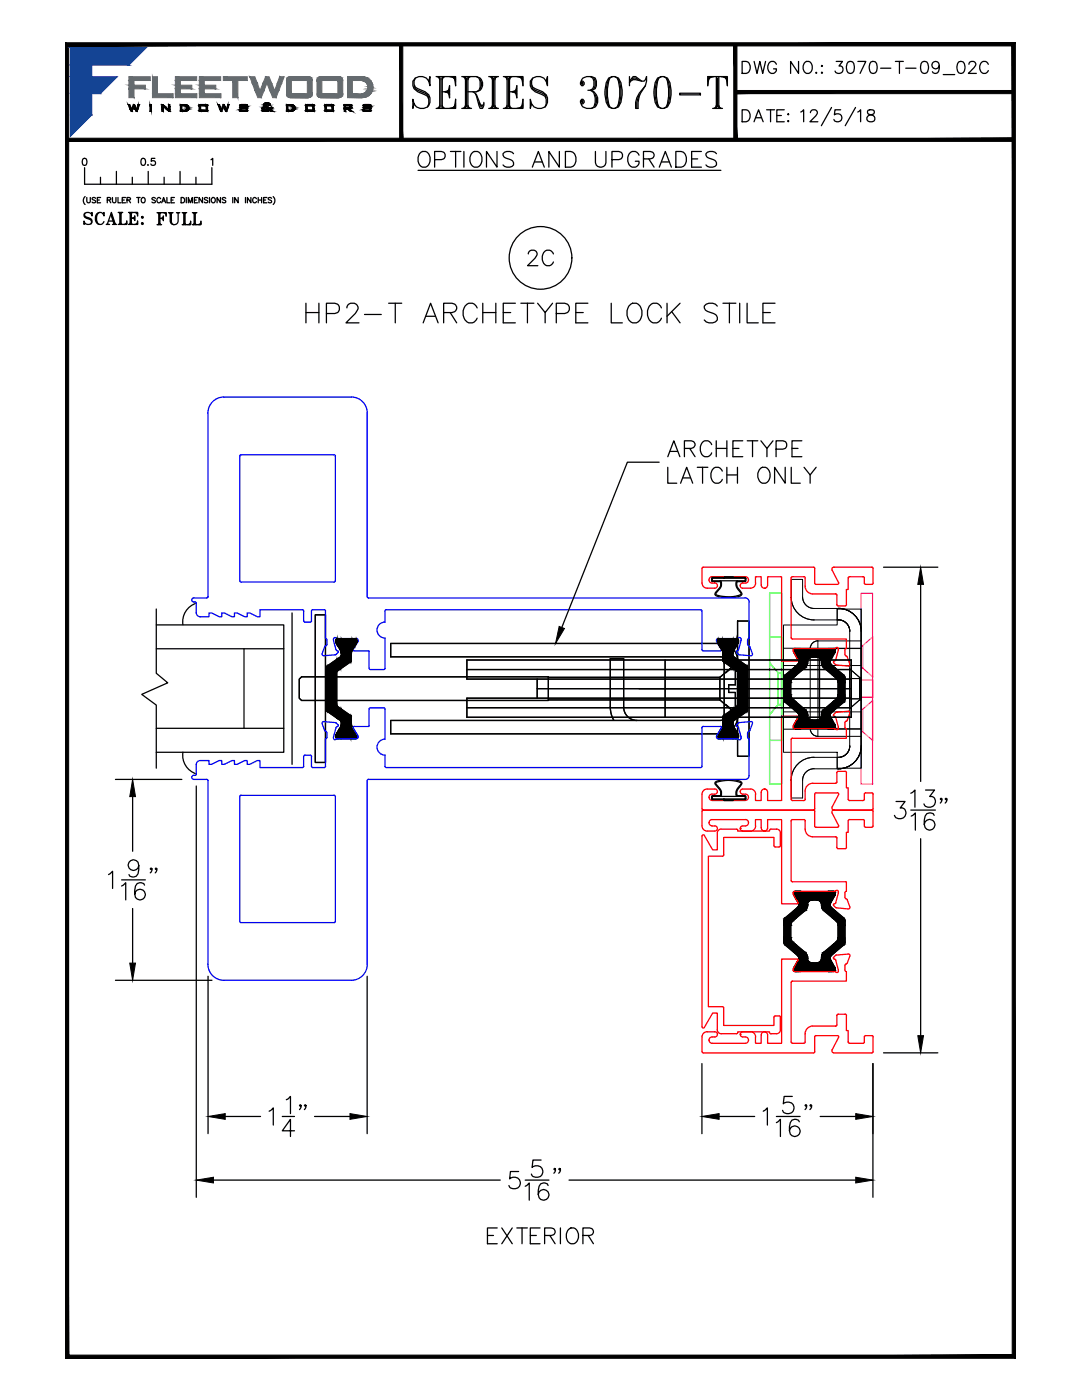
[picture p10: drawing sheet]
<svg xmlns="http://www.w3.org/2000/svg" width="216mm" height="279mm" viewBox="0 0 216 279" stroke-linecap="round" stroke-linejoin="round" font-family="sans-serif">
<defs><g id="words">
<text font-size="10.6" x="81.1" y="22.9">SERIES 3070-T</text>
<g font-size="7.5">
<text x="82.2" y="35.3">OPTIONS AND UPGRADES</text>
<text x="60" y="65.6">HP2-T ARCHETYPE LOCK STILE</text>
</g>
<g font-size="6.6">
<text x="104.1" y="54.3">2C</text>
<text x="96" y="249.4">EXTERIOR</text>
</g>
<text font-size="6.2" x="165.5" y="16.2">3070-T-09_02C</text>
<g font-size="5.7">
<text x="146.8" y="15.9">DWG NO.:</text>
<text x="30" y="46.2">FULL</text>
</g>
<g font-size="5.3">
<text x="146.8" y="25.4">DATE:</text>
<text x="15.5" y="45.9">SCALE:</text>
</g>
<text font-size="4.4" x="26.8" y="34.2">0.5</text>
</g></defs>
<!-- layer: FRAME -->
<g fill="none" stroke="#f00" stroke-width=".25">
<path d="M140.3 161.7h22M140.3 161.6l-.2 .3v2.9M140.6 166.7l-.3-.1-.2 .3v38M142.1 164.8h.5M142.1 163.6h6.6a.64 .64 0 0 1 .7 .6 .64 .64 0 0 1-.7 .6M142.1 163.6a.64 .64 0 0 0-.6 .6 .64 .64 0 0 0 .6 .6M142.6 164.8a.52 .52 0 0 1 .6 .5 .52 .52 0 0 1-.6 .6h-1.5a1.03 1.03 0 0 1-1-1.1M143.1 166.2v3.4h-.9l-1.7-2.9M147.7 165.4h.1M148.2 164.8h.5M148.2 164.8a.51 .51 0 0 0-.5 .5 .51 .51 0 0 0 .5 .5M150.8 164.8v-1.2h1.1v1.6a.65 .65 0 0 0 .6 .7"/>
<path d="M150.8 164.8a1.03 1.03 0 0 1-1.1 1.1h-1.5M152.5 165.9h.1M152.5 165.8a.62 .62 0 0 0 .7-.6v-1.6h2.8v16.8h3l.2-.1v-.2M155.7 166.2v2.6M155.7 166.2a.74 .74 0 0 0-.8-.7h-1.2l-.2 .4h-6.3v-.3l-.2-.1h-3.1a.74 .74 0 0 0-.8 .7M155.7 168.8l-.2 .2h-.8l-.2-.1-.1-1.8h-10v3.6l-.2 .2h-2.8v30h2.7M157.9 175.7l.2 .3h10.8v1.9M158.6 177.9h8.1a.33 .33 0 0 1 .3-.2 .33 .33 0 0 1 .3 .3M158.6 177.9a.45 .45 0 0 0-.3 .7l.9 1.5M160.4 163.6h-2.3l-.2 .2v11.9M160.4 163.6l.2 .1a4.4 4.4 0 0 0 .4 2.7l.7 .5 .5 .1h4.5M162.3 161.6l.3 .3v2.9"/>
<path d="M166.4 161.7h7.5M166.4 161.6a.41 .41 0 0 0-.4 .6l1.3 2.5M166.7 167l.3 .2M167.3 178.2l-.5 2-.5 .2v.3l.6 .5 2.3 .2a.31 .31 0 0 0 .4-.4M167.3 178v.2M167.3 178.1v.1M167.3 164.7v.3l-.2 .1h-4.3l-.2-.3M168.8 179.4l.3 .2 .5 1.4M168.9 177.9l-.3 .3v.9l.2 .3M172.5 164.8l.2 .3M172.5 163.8v1M172.5 163.8l-.3-.2h-2.7l-.2 .1-.1 2.4h-.3v3l-.1 .2-1.6 .1-.2-.2v-1.9"/>
<path d="M174 161.6l.2 .3M174.2 161.9v2.9M174.2 164.8l-.2 .3h-1.3M159.2 191.7l-.9 1.6v.3l.1 .3h8.3a.33 .33 0 0 0 .3 .2 .33 .33 0 0 0 .3-.3M159.2 191.7l-.1-.3h-3.1v16.8h-2.8v-1.6a.62 .62 0 0 0-.7-.7M166.4 191.4l.4 .2 .5 2M166.7 190.7l-.4 .4 .1 .3M166.9 190.6l2.4-.2 .2 .1 .1 .3M166.9 190.6l-.2 .1M167.3 193.7v.1M167.3 193.6h.1M168.8 192.4l-.2 .3v.9l.3 .3v1.9h-10.8l-.2 .1v12.1l.2 .2h2.3"/>
<path d="M169.6 190.8l-.5 1.4-.3 .2M140.1 204.9l.2 .3 .3-.2M140.5 205l1.7-2.8h.9v3.3a.77 .77 0 0 0 .8 .8h3.1l.2-.3M141.5 207.6a.62 .62 0 0 0 .6 .6M141.5 207.6h.1M142.1 206.9h.5a.51 .51 0 0 0 .6-.5 .51 .51 0 0 0-.6-.5h-1.5a1.03 1.03 0 0 0-1 1v3l.2 .2h22l.3-.2v-3l.1-.2h4.4l.2 .1v.2M142.1 206.9a.62 .62 0 0 0-.6 .7M144.2 200.9l.2 .3M144.4 201.2v3.5h10v-1.7M147.2 206.1v-.2h6.3v.2M147.7 206.4l.3 .5h.7a.62 .62 0 0 1 .7 .7M147.7 206.4h.1"/>
<path d="M149.4 207.6h.1M149.4 207.6a.62 .62 0 0 1-.7 .6h-6.6M152.5 205.9h.1M152.5 205.9a.65 .65 0 0 0-.6 .7v1.6h-1.1v-1.3a1 1 0 0 0-1.1-1h-1.5l-.4 .3-.1 .2M155.7 203v2.5M155.7 203l-.1-.2-.9-.1-.3 .3M155.7 205.5a.77 .77 0 0 1-.7 .8h-1.2l-.3-.3M160.7 206.3v1.6l-.3 .3M166 209.5a.41 .41 0 0 0 .4 .6M166.7 204.8h-4.5a1.53 1.53 0 0 0-1.5 1.5M167 204.5l-.3 .3M167.2 202.4h1.4"/>
<path d="M167.2 202.4l-.2 .3v1.8M167.3 207l-1.3 2.5M168.6 202.4l.3 .3v3h.3l.1 2.4 .2 .1h2.7l.3-.3M172.7 206.7h1.3l.2 .2M172.7 206.7l-.2 .2v1.1M174.2 206.9v3M174.2 209.9l-.2 .2h-7.6"/>
</g>
<g fill="#000" stroke="#000" stroke-width=".2">
<path d="M158.5 178h1.5z"/>
<path d="M158.4 178.1h8.2zM158.4 178.2l8.2-.1zM158.4 178.2h8.2zM158.4 178.2h8.2z"/>
<path d="M158.4 178.2h8.2l-8.2 .4zM158.4 178.6h8.2v-.4z"/>
<path d="M158.4 178.6h8.2zM158.4 178.6h8.2z"/>
<path d="M158.4 178.6h8.2zM158.4 178.7l8.2-.1z"/>
<path d="M158.4 178.1h8.2zM158.4 178.1h8.2zM158.4 178.1h8.2zM158.4 178.1h8.2z"/>
<path d="M158.4 178.7h8.2zM158.4 178.7h8.2z"/>
<path d="M158.4 178.7h8.2l-7.6 .9zM159 179.6h7.1l.5-.9z"/>
<path d="M158.4 178h8.2zM158.4 178.1h8.2zM158.4 178.1h8.2zM158.4 178.1h8.2z"/>
<path d="M158.5 178h8.1zM158.4 178h8.2zM158.4 178h8.2zM158.4 178h8.2z"/>
<path d="M158.5 177.9h1.4zM158.5 178h1.4z"/>
<path d="M158.5 178h1.4zM158.5 178h1.5zM158.5 178h1.5z"/>
<path d="M158.5 177.9h1.4zM158.5 177.9h1.4z"/>
<path d="M158.5 177.9h1.4zM158.5 177.9h1.4z"/>
<path d="M158.6 177.9h1.3zM158.6 177.9h1.3z"/>
<path d="M158.6 177.9h1.2zM158.6 177.9h1.3z"/>
<path d="M158.6 177.9h1.2zM158.6 177.9h1.2z"/>
<path d="M159 179.6h3zM159 179.7l3-.1z"/>
<path d="M159 179.7h2.8zM159 179.7h2.8z"/>
<path d="M159 179.7h2.7zM159 179.8l2.7-.1z"/>
<path d="M159 179.8h2.5l-2.4 .1zM159.1 179.9h2.3l.1-.1z"/>
<path d="M159.1 179.9h2.3l-2.2 .1zM159.2 180h2l.2-.1z"/>
<path d="M158.6 177.9h1.2zM158.6 177.9h1.2z"/>
<path d="M163 179.6h3.1zM163.2 179.7l2.9-.1z"/>
<path d="M163.2 179.7h2.9zM163.4 179.7h2.7z"/>
<path d="M163.4 179.7h2.6zM163.5 179.8l2.5-.1z"/>
<path d="M163.5 179.8h2.5l-2.4 .1zM163.6 179.9h2.3l.1-.1z"/>
<path d="M163.6 179.9h2.3l-2.1 .1zM163.8 180h2l.1-.1z"/>
<path d="M165 178h1.6zM165 178h1.6z"/>
<path d="M165.1 178h1.4zM165.1 178h1.5z"/>
<path d="M165.1 177.9h1.4zM165.1 178l1.4-.1z"/>
<path d="M165.1 177.9h1.4zM165.1 177.9h1.4z"/>
<path d="M165.1 177.9h1.4zM165.1 177.9h1.4z"/>
<path d="M165.2 177.9h1.2zM165.1 177.9h1.4z"/>
<path d="M165.2 177.9h1.2zM165.2 177.9h1.2z"/>
<path d="M165.2 177.9h1.1zM165.2 177.9h1.2zM165.2 177.9h1.2zM165.2 177.9h1.2z"/>
<path d="M156.4 183.7h1.8zM156.4 183.8l1.8-.1z"/>
<path d="M156.4 183.8h1.8l-1.8 .1zM156.4 183.9h1.7l.1-.1z"/>
<path d="M156.4 183.9h1.7l-1.7 .2zM156.4 184.1h1.6l.1-.2z"/>
<path d="M156.4 184.1h1.6l-1.6 .2zM156.4 184.3h1.5l.1-.2z"/>
<path d="M156.4 184.3h1.5l-1.5 .2zM156.4 184.5h1.4l.1-.2z"/>
<path d="M156.4 184.5h1.4l-1.4 .2zM156.4 184.7h1.4v-.2z"/>
<path d="M156.4 184.7h1.4l-1.4 2.4zM157.8 184.7l-1.4 2.4h1.4z"/>
<path d="M156.4 187.1h1.4l-1.4 .2zM156.4 187.3h1.4v-.2z"/>
<path d="M156.4 187.3h1.4l-1.4 .2zM156.4 187.5h1.5l-.1-.2z"/>
<path d="M156.4 187.5h1.5l-1.5 .2zM156.4 187.7h1.6l-.1-.2z"/>
<path d="M156.4 187.7h1.6l-1.6 .2zM156.4 187.9h1.7l-.1-.2z"/>
<path d="M156.4 187.9h1.7l-1.7 .1zM156.4 188h1.8l-.1-.1z"/>
<path d="M156.4 188h1.8zM156.4 188h1.8z"/>
<path d="M156.4 188h1.8l-1.8 .2zM156.4 188.2h2l-.2-.2z"/>
<path d="M156.4 183.6h2l-2 .1zM156.4 183.7h1.8l.2-.1z"/>
<path d="M156.4 188.2h2l-1.9 .1zM156.5 188.3h2l-.1-.1z"/>
<path d="M156.5 183.5h2l-2.1 .1zM156.4 183.6h2l.1-.1z"/>
<path d="M156.5 188.3h2l-2 .1zM156.5 188.4h2.2l-.2-.1z"/>
<path d="M156.5 183.4h2.2l-2.2 .1zM156.5 183.5h2l.2-.1z"/>
<path d="M156.5 188.4h2.2l-2.1 .1zM156.6 188.5h2.2l-.1-.1z"/>
<path d="M156.6 183.3h2.2l-2.3 .1zM156.5 183.4h2.2l.1-.1z"/>
<path d="M156.6 188.5h2.2zM156.7 188.6h2.2z"/>
<path d="M156.7 183.2h2.2l-2.3 .1zM156.6 183.3l2.3-.1z"/>
<path d="M156.7 188.6h2.2l-.5 1.5zM158.9 188.6l-.5 1.5h2.3z"/>
<path d="M158.4 193.2h8.2zM158.4 193.2h8.2z"/>
<path d="M158.4 193.2h8.2l-8.2 .4zM158.4 193.6h8.2v-.4zM158.4 193.6h8.2zM158.4 193.6h8.2z"/>
<path d="M158.4 193.6h8.2zM158.4 193.7l8.2-.1zM158.4 193.7h8.2zM158.4 193.7h8.2z"/>
<path d="M158.4 193.7h8.2zM158.4 193.7h8.2zM158.4 193.7h8.2zM158.4 193.7h8.2z"/>
<path d="M158.4 193.1h8.2zM158.4 193.2h8.2z"/>
<path d="M158.4 193.7h8.2zM158.4 193.8l8.2-.1zM158.4 193.8h8.2zM158.4 193.8h8.2z"/>
<path d="M158.4 193.1h8.2zM158.4 193.1h8.2z"/>
<path d="M156.7 183.2l1.7-1.5h2.3zM156.7 183.2h2.2l1.8-1.5z"/>
<path d="M158.4 190.1h2.3l-2.1 .1zM158.6 190.2h2.2l-.1-.1z"/>
<path d="M158.4 193.8h8.2zM158.5 193.8h8.1z"/>
<path d="M158.5 193.8h1.5zM158.5 193.8h1.5z"/>
<path d="M158.5 193.8h1.5zM158.5 193.8h1.5z"/>
<path d="M158.5 193.8h1.4zM158.5 193.8h1.4z"/>
<path d="M158.5 193.8h1.4zM158.5 193.9l1.4-.1z"/>
<path d="M158.5 193.9h1.4zM158.6 193.9h1.3z"/>
<path d="M158.6 193.9h1.3zM158.6 193.9h1.3z"/>
<path d="M158.6 193.9h1.3zM158.6 193.9h1.3z"/>
<path d="M158.4 181.7l.2-.1h2.2zM158.4 181.7h2.3l.1-.1z"/>
<path d="M158.6 190.2h2.2l-2 .2zM158.8 190.4h2.1l-.1-.2z"/>
<path d="M158.6 193.9h1.2zM158.7 193.9h1.1z"/>
<path d="M158.6 181.6l.2-.2h2.1zM158.6 181.6h2.2l.1-.2z"/>
<path d="M158.8 190.4h2.1l-1.9 .2zM159 190.6h2l-.1-.2z"/>
<path d="M159 192.1h2.8zM159 192.1h3z"/>
<path d="M159 192.1h7.1l-7.7 1zM158.4 193.1h8.2l-.5-1z"/>
<path d="M159 192.1h2.7zM159 192.1h2.8z"/>
<path d="M158.8 181.4l.2-.2h2zM158.8 181.4h2.1l.1-.2z"/>
<path d="M159 190.6h2zM159.1 190.6h1.9z"/>
<path d="M159 192h2.5l-2.5 .1zM159 192.1h2.7z"/>
<path d="M159.1 181.1h1.9zM159 181.2l2-.1z"/>
<path d="M159.1 190.6h1.9zM159.2 190.7h1.9z"/>
<path d="M159.1 191.9h2.3l-2.4 .1zM159 192h2.5l-.1-.1z"/>
<path d="M159.2 180h2l-1.9 .2zM159.3 180.2h1.9v-.2z"/>
<path d="M159.2 181.1h1.9h-2zM159.1 181.1h2z"/>
<path d="M159.2 190.7h1.9zM159.2 190.8h1.9z"/>
<path d="M159.2 191.7h2l-2.1 .2zM159.1 191.9h2.3l-.2-.2z"/>
<path d="M159.2 181h1.9zM159.2 181.1l1.9-.1z"/>
<path d="M159.2 190.8h1.9zM159.3 190.8h1.8z"/>
<path d="M159.3 180.2h1.9zM159.3 180.2h1.9z"/>
<path d="M159.3 180.2h1.9l-1.9 .1zM159.3 180.3h1.8l.1-.1z"/>
<path d="M159.3 181h1.8zM159.2 181h1.9z"/>
<path d="M159.3 190.8h1.8l-1.8 .2zM159.3 191h1.8v-.2z"/>
<path d="M159.3 191.6h1.9zM159.3 191.6h1.9z"/>
<path d="M159.3 191.6h1.9l-2 .1zM159.2 191.7h2v-.1z"/>
<path d="M159.3 180.3h1.8zM159.3 180.4l1.8-.1z"/>
<path d="M159.3 180.8h1.8zM159.3 180.8h1.8z"/>
<path d="M159.3 180.8h1.8l-1.8 .2zM159.3 181h1.8v-.2z"/>
<path d="M159.3 191h1.8zM159.3 191h1.8z"/>
<path d="M159.3 191h1.8zM159.3 191.1l1.8-.1z"/>
<path d="M159.3 191.5h1.8l-1.8 .1zM159.3 191.6h1.9l-.1-.1z"/>
<path d="M159.3 180.4h1.8zM159.3 180.4h1.8z"/>
<path d="M159.3 180.4h1.8l-1.7 .1zM159.4 180.5h1.7v-.1z"/>
<path d="M159.3 180.7h1.8zM159.3 180.8l1.8-.1z"/>
<path d="M159.3 191.1h1.8l-1.7 .1zM159.4 191.2h1.7v-.1z"/>
<path d="M159.3 191.4h1.8zM159.3 191.4h1.8z"/>
<path d="M159.3 191.4h1.8zM159.3 191.5h1.8z"/>
<path d="M159.4 180.5h1.7zM159.4 180.6l1.7-.1z"/>
<path d="M159.4 180.6h1.7l-1.8 .1zM159.3 180.7h1.8v-.1z"/>
<path d="M159.4 191.2h1.7zM159.4 191.3l1.7-.1z"/>
<path d="M159.4 191.3h1.7l-1.8 .1zM159.3 191.4h1.8v-.1z"/>
<path d="M158.6 193.9h1.2zM158.6 193.9h1.2z"/>
<path d="M163 192.1h3.1zM163 192.1h3.1z"/>
<path d="M163.2 192.1h2.8zM163.2 192.1h2.9z"/>
<path d="M163.4 192.1l2.6-.1zM163.4 192.1h2.6z"/>
<path d="M163.5 192l.1-.1h2.3zM163.5 192h2.5l-.1-.1z"/>
<path d="M163.8 180h2l-2 .2zM163.8 180.2h2v-.2z"/>
<path d="M163.8 191.7h2l-2.2 .2zM163.6 191.9h2.3l-.1-.2z"/>
<path d="M163.8 180.2h2zM163.9 180.2h1.9z"/>
<path d="M163.8 191.6h2l-2 .1zM163.8 191.7h2v-.1z"/>
<path d="M163.9 180.2h1.9l-1.9 .1zM163.9 180.3h1.8l.1-.1z"/>
<path d="M163.9 191.6h1.9zM163.8 191.6h2z"/>
<path d="M163.9 180.3h1.8zM163.9 180.4l1.8-.1z"/>
<path d="M163.9 191.5h1.8l-1.8 .1zM163.9 191.6h1.9l-.1-.1z"/>
<path d="M163.9 180.4h1.8zM163.9 180.4h1.8z"/>
<path d="M163.9 191.4h1.8zM163.9 191.5l1.8-.1z"/>
<path d="M163.9 180.4h1.8l-1.8 .1zM163.9 180.5h1.8v-.1z"/>
<path d="M163.9 180.5h1.8zM163.9 180.6l1.8-.1z"/>
<path d="M163.9 180.6h1.8l-1.8 .1zM163.9 180.7h1.8v-.1z"/>
<path d="M163.9 180.7h1.8zM163.9 180.8h1.8z"/>
<path d="M163.9 180.8h1.8zM163.9 180.8h1.8z"/>
<path d="M163.9 180.8h1.8l-1.8 .2zM163.9 181h1.9l-.1-.2z"/>
<path d="M163.9 191h1.8zM163.9 191h1.8z"/>
<path d="M163.9 191h1.8zM163.9 191.1l1.8-.1z"/>
<path d="M163.9 191.1h1.8l-1.8 .1zM163.9 191.2h1.8v-.1z"/>
<path d="M163.9 191.2h1.8zM163.9 191.3l1.8-.1z"/>
<path d="M163.9 191.3h1.8l-1.8 .1zM163.9 191.4h1.8v-.1z"/>
<path d="M163.9 191.4h1.8zM163.9 191.4h1.8z"/>
<path d="M163.9 181h1.9zM163.9 181h1.9z"/>
<path d="M163.9 181h1.9zM164 181.1h1.8z"/>
<path d="M163.9 190.8h1.9zM163.9 190.8h1.9z"/>
<path d="M163.9 190.8h1.9l-1.9 .2zM163.9 191h1.8l.1-.2z"/>
<path d="M164 181.1h1.8zM164 181.1h1.9z"/>
<path d="M164 190.7h1.8zM163.9 190.8l1.9-.1z"/>
<path d="M164 181.1h1.9zM164 181.2h2z"/>
<path d="M164 181.2h2l-1.9 .2zM164.1 181.4h2.1l-.2-.2z"/>
<path d="M164 190.6h2zM164 190.6h2z"/>
<path d="M164 190.6h1.9zM164 190.7l1.9-.1z"/>
<path d="M164.1 181.4h2.1l-2 .2zM164.2 181.6h2.2l-.2-.2z"/>
<path d="M164.1 190.4h2.1l-2.2 .2zM164 190.6h2l.2-.2z"/>
<path d="M164.2 181.6h2.2l-2.1 .1zM164.3 181.7h2.3l-.2-.1z"/>
<path d="M164.2 190.2h2.2l-2.3 .2zM164.1 190.4h2.1l.2-.2z"/>
<path d="M164.3 181.7h2.3l-.5 1.5zM166.6 181.7l-.5 1.5h2.2z"/>
<path d="M164.3 190.1h2.3l-2.4 .1zM164.2 190.2h2.2l.2-.1z"/>
<path d="M165.1 193.8h1.5zM165 193.8h1.6z"/>
<path d="M165.1 193.8h1.5zM165.1 193.8h1.5z"/>
<path d="M165.1 193.8h1.4zM165.1 193.8h1.4z"/>
<path d="M165.1 193.8h1.4zM165.1 193.9l1.4-.1z"/>
<path d="M165.1 193.9h1.4zM165.1 193.9h1.4z"/>
<path d="M165.1 193.9h1.4zM165.2 193.9h1.3z"/>
<path d="M165.2 193.9h1.2zM165.2 193.9h1.2z"/>
<path d="M165.2 193.9h1.2zM165.2 193.9h1.2z"/>
<path d="M166.1 183.2h2.2zM166.2 183.3h2.2z"/>
<path d="M164.3 190.1l1.8-1.5h2.2zM164.3 190.1h2.3l1.7-1.5z"/>
<path d="M166.2 183.3h2.2l-2.1 .1zM166.3 183.4h2.2l-.1-.1z"/>
<path d="M166.1 188.6l2.3-.1zM166.1 188.6l2.3-.1z"/>
<path d="M166.3 183.4h2.2l-2 .1zM166.5 183.5h2.1l-.1-.1z"/>
<path d="M166.2 188.5l.1-.1h2.2zM166.2 188.5h2.2l.1-.1z"/>
<path d="M165.2 193.9h1.2zM165.2 193.9h1.2z"/>
<path d="M166.5 183.5h2.1l-2 .1zM166.6 183.6h2v-.1z"/>
<path d="M166.3 188.4l.2-.1h2.1zM166.3 188.4h2.2l.1-.1z"/>
<path d="M166.6 183.6h2l-1.8 .1zM166.8 183.7h1.8v-.1z"/>
<path d="M166.5 188.3l.1-.1h2zM166.5 188.3h2.1v-.1z"/>
<path d="M166.8 183.7h1.8zM166.8 183.8l1.8-.1z"/>
<path d="M166.8 188h1.8zM166.8 188h1.8z"/>
<path d="M166.6 188.2l.2-.2h1.8zM166.6 188.2h2v-.2z"/>
<path d="M166.8 183.8h1.8l-1.7 .1zM166.9 183.9h1.7v-.1z"/>
<path d="M166.9 183.9h1.7l-1.6 .2zM167 184.1h1.6v-.2z"/>
<path d="M166.9 187.9h1.7l-1.8 .1zM166.8 188h1.8v-.1z"/>
<path d="M167 184.1h1.6l-1.5 .2zM167.1 184.3h1.5v-.2z"/>
<path d="M167 187.7h1.6l-1.7 .2zM166.9 187.9h1.7v-.2z"/>
<path d="M167.1 184.3h1.5l-1.4 .2zM167.2 184.5h1.4v-.2z"/>
<path d="M167.1 187.5h1.5l-1.6 .2zM167 187.7h1.6v-.2z"/>
<path d="M167.2 184.5h1.4l-1.4 .2zM167.2 184.7h1.4v-.2z"/>
<path d="M167.2 187.3h1.4l-1.5 .2zM167.1 187.5h1.5v-.2z"/>
<path d="M167.2 184.7h1.4l-1.4 2.4zM168.6 184.7l-1.4 2.4h1.4z"/>
<path d="M167.2 187.1h1.4l-1.4 .2zM167.2 187.3h1.4v-.2z"/>
</g>
<g fill="none" stroke="#000" stroke-width=".25">
<path d="M162 179.6h.1M162 179.6h1M162 179.6a.9 .9 0 0 0-.9 .9M163 179.6h.1M163 179.6a.9 .9 0 0 1 .9 .9M165 178l-6.5-.1-.1 .7 .9 1.6a.74 .74 0 0 1-.2 1M165.1 178l1.3-.1 .2 .1 .1 .6-.9 1.6a.76 .76 0 0 0 .1 .9l2.4 2.1 .3 .3v4.5M156.4 183.8v4.2M156.4 188l.3 .6 2.4 2M157.8 187.1h.1M157.8 184.7h.1M157.8 184.7v2.4"/>
<path d="M157.8 187.1l.1 .5 .3 .4M158.2 188l2.5 2.1M158.2 188h.1M158.2 183.7h.1M158.2 183.7l-.3 .5-.1 .5M158.4 193.6l.3 .3 6.3-.1M158.4 193.1v.5M159.1 181.1l-2.4 2.1-.3 .6M159.1 190.6a.77 .77 0 0 1 .2 1l-.9 1.5M160.7 190.1l.3 .4 .1 .5M160.7 190.1h.1M160.7 181.7h.1"/>
<path d="M160.7 181.7l-2.5 2M161.1 191.3h.1M161.1 191h.1M161.1 180.8h.1M161.1 180.5h.1M161.1 180.5v.3M161.1 191v.3M161.1 180.8l-.1 .5-.3 .4M161.1 191.2a.9 .9 0 0 0 .9 .9M162 192.1h1M162 192.1h.1M163 192.1h.1"/>
<path d="M163.9 191.2a.9 .9 0 0 1-.9 .9M163.9 180.5l.1 .8 .4 .4M163.9 191h.1M163.9 191.3h.1M163.9 180.5h.1M163.9 191v.3M164.3 181.7h.1M164.3 190.1h.1M164.3 181.7l2.5 2M164.4 190.1l-.4 .4-.1 .5M166.6 193.1v.5M166.7 193.6l-.4 .3-1.2-.1"/>
<path d="M166.8 183.7h.1M166.8 188h.1M166.8 188l-2.5 2.1M166.8 183.7l.3 .5 .1 .5M167.2 187.1l-.1 .5-.3 .4M167.2 184.7h.1M167.2 187.1h.1M167.2 184.7v2.4M168.6 188l-.3 .6-2.4 2a.77 .77 0 0 0-.1 1l.8 1.5"/>
</g>
<!-- layer: GLASS-VINYL -->
<path d="M31.2 121.5v12.9l2.3 1.9-5.2 2.3 2.9 2.1v12.6M39.2 120.4a3.9 3.9 0 0 0-2.7 4.3M58.3 122.3v30.2M36.5 150.1a3.9 3.9 0 0 0 2.7 4.3" fill="none" stroke="#000" stroke-width=".25"/>
<!-- layer: 0 -->
<path d="M31.2 124.7h25.4v25.4h-25.4M31.2 129.5h25.4M48.7 129.5v15.8M31.2 145.3h25.4" fill="none" stroke="#000" stroke-width=".25"/>
<!-- layer: BACKUP PLATE -->
<path d="M171.8 118.4h2.3v38.1h-2.3zM171.8 139.2h2.3M171.8 139.2v-3.5v3.5M171.8 135.7h2.3M172.1 128.9v4.4M172.1 128.8h-.3v4.5h.3M174.1 139.2v-3.5v3.5M174.1 127.1v8l-2-1.8M174.1 127.1l-2 1.7M171.8 141.5h.3l2-1.7v8l-2-1.8M171.8 141.6v4.4h.3M172.1 141.6v4.4" fill="none" stroke="#f0f" stroke-width=".25"/>
<!-- layer: DIM -->
<g fill="none" stroke="#000" stroke-width=".2">
<path d="M157.9 115.6h2.2v3.5a2.3 2.3 0 0 0 2.3 2.3h4.9h-.3v2.3h.3h-4.9a4.6 4.6 0 0 1-4.5-4.6zM156.3 124.7h10.7v-3.1h4.8v31.7h-4.8v-3.2h-10.7zM163.2 127.9a1.53 1.53 0 0 0-1.5 1.5M167.3 121.4a4.6 4.6 0 0 1 4.6 4.6M167.3 123.7a2.26 2.26 0 0 1 2.2 2.3l.1 22.9a2.3 2.3 0 0 1-2.3 2.2h-4.9a4.5 4.5 0 0 0-4.5 4.6M169.5 139.5h2.3M169.5 135.4h2.3M169.5 133.5l2 1.7h.3M171.5 139.7h.3M171.5 139.7v-4.5v4.5M171.5 139.7l-2 1.7M171.8 129.4h-15.5v3.4h15.5"/>
<path d="M171.8 129.4h-8.6v16h8.6M171.8 121.6l.1 27.3a4.6 4.6 0 0 1-4.6 4.5M157.9 155.7v3.6h2.2v-3.6M161.7 145.4a1.53 1.53 0 0 0 1.5 1.6M161.7 145.4v-16h1.5v-1.5h8.6v25.4M161.7 145.4h1.5v1.6h8.6M162.4 153.4a2.3 2.3 0 0 0-2.3 2.3M167 151.1v2.3h.3h-4.9M171.8 142.1h-15.5v3.4h15.5"/>
</g>
<!-- layer: STRIKE PLATE -->
<path d="M153.6 118.4h2.4v38.1h-2.4zM153.6 127.1h2.4M153.6 132.3l1.7 2h.7M153.6 147.8h2.4M155.3 140.6h.7M155.3 140.6v-6.3v6.3M155.3 140.6l-1.7 2" fill="none" stroke="#0f0" stroke-width=".25"/>
<!-- layer: ELEV_FRAME -->
<g fill="#000" stroke="#000" stroke-width=".2">
<path d="M156.4 135.3h1.8zM156.4 135.3h1.8z"/>
<path d="M156.4 135.3h1.8l-1.8 .1zM156.4 135.4h1.7l.1-.1z"/>
<path d="M156.4 135.4h1.7l-1.7 .2zM156.4 135.6h1.6l.1-.2z"/>
<path d="M156.4 135.6h1.6l-1.6 .2zM156.4 135.8h1.5l.1-.2z"/>
<path d="M156.4 135.8h1.5l-1.5 .2zM156.4 136h1.4l.1-.2z"/>
<path d="M156.4 136h1.4l-1.4 .2zM156.4 136.2h1.4v-.2z"/>
<path d="M156.4 136.2h1.4l-1.4 2.5zM157.8 136.2l-1.4 2.5h1.4z"/>
<path d="M156.4 138.7h1.4l-1.4 .2zM156.4 138.9h1.4v-.2z"/>
<path d="M156.4 138.9h1.4l-1.4 .2zM156.4 139.1h1.5l-.1-.2z"/>
<path d="M156.4 139.1h1.5l-1.5 .2zM156.4 139.3h1.6l-.1-.2z"/>
<path d="M156.4 139.3h1.6l-1.6 .1zM156.4 139.4h1.7l-.1-.1z"/>
<path d="M156.4 139.4h1.7l-1.7 .2zM156.4 139.6h1.8l-.1-.2z"/>
<path d="M156.4 139.6h1.8zM156.4 139.6h1.8z"/>
<path d="M156.4 139.6h1.8l-1.8 .1zM156.4 139.7h2l-.2-.1z"/>
<path d="M156.4 135.1h2l-2 .2zM156.4 135.3h1.8l.2-.2z"/>
<path d="M156.4 139.7h2l-1.9 .1zM156.5 139.8h2l-.1-.1z"/>
<path d="M156.5 135h2l-2.1 .1zM156.4 135.1h2l.1-.1z"/>
<path d="M156.5 139.8h2l-2 .2zM156.5 140h2.2l-.2-.2z"/>
<path d="M156.5 134.9h2.2l-2.2 .1zM156.5 135l2.2-.1z"/>
<path d="M156.5 140h2.2l-2.1 .1zM156.6 140.1h2.2l-.1-.1z"/>
<path d="M156.6 134.8h2.2l-2.3 .1zM156.5 134.9h2.2l.1-.1z"/>
<path d="M156.7 134.7h2.2l-2.3 .1zM156.6 134.8l2.3-.1z"/>
<path d="M158.4 129.7h8.2zM158.4 129.7h8.2zM158.4 129.7h8.2zM158.4 129.7h8.2z"/>
<path d="M158.4 129.7h8.2l-8.2 .4zM158.4 130.1h8.2v-.4z"/>
<path d="M158.4 130.1h8.2zM158.4 130.2l8.2-.1z"/>
<path d="M158.4 130.2h8.2zM158.4 130.2h8.2z"/>
<path d="M158.4 129.6h8.2zM158.4 129.7h8.2zM158.4 129.7h8.2zM158.4 129.7h8.2z"/>
<path d="M158.4 130.2h8.2zM158.4 130.2h8.2z"/>
<path d="M158.4 130.2h8.2l-7.6 1zM159 131.2h7.1l.5-1z"/>
<path d="M158.4 129.6h8.2zM158.4 129.6h8.2zM158.4 129.6h8.2zM158.4 129.6h8.2z"/>
<path d="M156.7 134.7l1.7-1.5h2.3zM156.7 134.7h2.2l1.8-1.5z"/>
<path d="M158.5 129.5h1.5zM158.5 129.5h1.5z"/>
<path d="M158.5 129.5h8.1zM158.4 129.6h8.2zM158.4 129.6h8.2zM158.4 129.6h8.2z"/>
<path d="M158.5 129.5h1.4zM158.5 129.5h1.4z"/>
<path d="M158.5 129.5h1.4zM158.5 129.5h1.5z"/>
<path d="M158.5 129.5h1.4zM158.5 129.5h1.4z"/>
<path d="M158.6 129.5h1.3zM158.5 129.5h1.4z"/>
<path d="M158.6 129.5h1.3zM158.6 129.5h1.3z"/>
<path d="M158.4 133.2l.2-.1h2.2zM158.4 133.2h2.3l.1-.1z"/>
<path d="M158.6 129.5l1.2-.1zM158.6 129.5h1.3z"/>
<path d="M158.6 129.4h1.2zM158.6 129.4h1.2z"/>
<path d="M158.6 133.1l.2-.2h2.1zM158.6 133.1h2.2l.1-.2z"/>
<path d="M159 131.2h3zM159 131.2h3z"/>
<path d="M159 131.2h2.8zM159 131.3l2.8-.1z"/>
<path d="M159 131.3h2.7zM159 131.3h2.7z"/>
<path d="M158.8 132.9l.2-.2h2zM158.8 132.9h2.1l.1-.2z"/>
<path d="M159 131.3h2.5l-2.4 .1zM159.1 131.4h2.3l.1-.1z"/>
<path d="M159 132.7h2zM159 132.7h2z"/>
<path d="M159.1 131.4h2.3l-2.2 .2zM159.2 131.6h2l.2-.2z"/>
<path d="M159.2 131.6h2l-1.9 .1zM159.3 131.7h1.9v-.1z"/>
<path d="M159.2 132.6h1.9l-2 .1zM159.1 132.7h1.9l.1-.1z"/>
<path d="M159.2 132.5h1.9zM159.2 132.6l1.9-.1z"/>
<path d="M159.3 131.7h1.9zM159.3 131.7h1.9z"/>
<path d="M159.3 131.7h1.9l-1.9 .1zM159.3 131.8h1.8l.1-.1z"/>
<path d="M159.3 132.5h1.8zM159.2 132.5h1.9z"/>
<path d="M159.3 131.8h1.8zM159.3 131.9l1.8-.1z"/>
<path d="M159.3 132.3h1.8zM159.3 132.4l1.8-.1z"/>
<path d="M159.3 132.4h1.8l-1.8 .1zM159.3 132.5h1.8v-.1z"/>
<path d="M159.3 131.9h1.8zM159.3 132l1.8-.1z"/>
<path d="M159.3 132h1.8zM159.4 132.1l1.7-.1z"/>
<path d="M159.3 132.2h1.8l-1.8 .1zM159.3 132.3h1.8v-.1z"/>
<path d="M159.4 132.1h1.7zM159.4 132.1h1.7z"/>
<path d="M159.4 132.1h1.7l-1.8 .1zM159.3 132.2h1.8v-.1z"/>
<path d="M158.6 129.4h1.2zM158.6 129.4h1.2z"/>
<path d="M163 131.2h3.1zM163.2 131.2h2.9z"/>
<path d="M163.2 131.2h2.9zM163.4 131.3l2.7-.1z"/>
<path d="M163.4 131.3h2.6zM163.5 131.3h2.5z"/>
<path d="M163.5 131.3h2.5l-2.4 .1zM163.6 131.4h2.3l.1-.1z"/>
<path d="M163.6 131.4h2.3l-2.1 .2zM163.8 131.6h2l.1-.2z"/>
<path d="M163.8 131.6h2l-2 .1zM163.8 131.7h2v-.1z"/>
<path d="M163.9 131.7h1.9zM163.8 131.7h2z"/>
<path d="M163.9 131.7h1.9l-1.9 .1zM163.9 131.8h1.8l.1-.1z"/>
<path d="M163.9 131.8h1.8zM163.9 131.9l1.8-.1z"/>
<path d="M163.9 131.9h1.8zM163.9 132l1.8-.1z"/>
<path d="M163.9 132h1.8zM163.9 132.1l1.8-.1z"/>
<path d="M163.9 132.1h1.8zM163.9 132.1h1.8z"/>
<path d="M163.9 132.1h1.8l-1.8 .1zM163.9 132.2h1.8v-.1z"/>
<path d="M163.9 132.2h1.8l-1.8 .1zM163.9 132.3h1.8v-.1z"/>
<path d="M163.9 132.3h1.8zM163.9 132.4l1.8-.1z"/>
<path d="M163.9 132.4h1.8l-1.8 .1zM163.9 132.5h1.9l-.1-.1z"/>
<path d="M163.9 132.5h1.9zM163.9 132.5h1.9z"/>
<path d="M163.9 132.5h1.9zM164 132.6h1.8z"/>
<path d="M164 132.6h1.8l-1.8 .1zM164 132.7h1.9l-.1-.1z"/>
<path d="M164 132.7h1.9zM164 132.7h2z"/>
<path d="M164 132.7h2l-1.9 .2zM164.1 132.9h2.1l-.2-.2z"/>
<path d="M164.1 132.9h2.1l-2 .2zM164.2 133.1h2.2l-.2-.2z"/>
<path d="M164.2 133.1h2.2l-2.1 .1zM164.3 133.2h2.3l-.2-.1z"/>
<path d="M164.3 133.2h2.3l-.5 1.5zM166.6 133.2l-.5 1.5h2.2z"/>
<path d="M165.1 129.5h1.5zM165 129.5h1.6z"/>
<path d="M165.1 129.5h1.4zM165.1 129.5h1.5z"/>
<path d="M165.1 129.5h1.4zM165.1 129.5h1.4z"/>
<path d="M165.1 129.5h1.4zM165.1 129.5h1.4z"/>
<path d="M165.1 129.5h1.4zM165.1 129.5h1.4z"/>
<path d="M165.1 129.5h1.3zM165.1 129.5h1.4z"/>
<path d="M165.2 129.5l1.2-.1zM165.2 129.5h1.2z"/>
<path d="M165.2 129.4h1.1zM165.2 129.4h1.2zM165.2 129.4h1.2zM165.2 129.4h1.2z"/>
<path d="M166.1 134.7h2.2zM166.2 134.8h2.2z"/>
<path d="M166.2 134.8h2.2l-2.1 .1zM166.3 134.9h2.2l-.1-.1z"/>
<path d="M166.3 134.9h2.2l-2 .1zM166.5 135h2.1l-.1-.1z"/>
<path d="M166.2 140.1l.1-.1h2.2zM166.2 140.1h2.2l.1-.1z"/>
<path d="M166.5 135h2.1l-2 .1zM166.6 135.1h2v-.1z"/>
<path d="M166.3 140l.2-.2h2.1zM166.3 140h2.2l.1-.2z"/>
<path d="M166.6 135.1h2l-1.8 .2zM166.8 135.3h1.8v-.2z"/>
<path d="M166.5 139.8l.1-.1h2zM166.5 139.8h2.1v-.1z"/>
<path d="M166.8 135.3h1.8zM166.8 135.3h1.8z"/>
<path d="M166.8 139.6h1.8zM166.8 139.6h1.8z"/>
<path d="M166.6 139.7l.2-.1h1.8zM166.6 139.7h2v-.1z"/>
<path d="M166.8 135.3h1.8l-1.7 .1zM166.9 135.4h1.7v-.1z"/>
<path d="M166.9 135.4h1.7l-1.6 .2zM167 135.6h1.6v-.2z"/>
<path d="M166.9 139.4h1.7l-1.8 .2zM166.8 139.6h1.8v-.2z"/>
<path d="M167 135.6h1.6l-1.5 .2zM167.1 135.8h1.5v-.2z"/>
<path d="M167 139.3h1.6l-1.7 .1zM166.9 139.4h1.7v-.1z"/>
<path d="M167.1 135.8h1.5l-1.4 .2zM167.2 136h1.4v-.2z"/>
<path d="M167.1 139.1h1.5l-1.6 .2zM167 139.3h1.6v-.2z"/>
<path d="M167.2 136h1.4l-1.4 .2zM167.2 136.2h1.4v-.2z"/>
<path d="M167.2 138.9h1.4l-1.5 .2zM167.1 139.1h1.5v-.2z"/>
<path d="M167.2 136.2h1.4l-1.4 2.5zM168.6 136.2l-1.4 2.5h1.4z"/>
<path d="M167.2 138.7h1.4l-1.4 .2zM167.2 138.9h1.4v-.2z"/>
<path d="M156.6 140.1h2.2l-2.1 .1zM156.7 140.2h2.2l-.1-.1z"/>
<path d="M156.7 140.2h2.2l-.5 1.4zM158.9 140.2l-.5 1.4h2.3z"/>
<path d="M158.4 144.7h8.2zM158.4 144.8l8.2-.1z"/>
<path d="M158.4 144.8h8.2l-8.2 .3zM158.4 145.1h8.2v-.3zM158.4 145.1h8.2zM158.4 145.1h8.2z"/>
<path d="M158.4 145.1h8.2zM158.4 145.2l8.2-.1zM158.4 145.2h8.2zM158.4 145.2h8.2z"/>
<path d="M158.4 145.2h8.2zM158.4 145.2h8.2zM158.4 145.2h8.2zM158.4 145.2h8.2z"/>
<path d="M158.4 144.7h8.2zM158.4 144.7h8.2z"/>
<path d="M158.4 145.2h8.2zM158.4 145.3l8.2-.1zM158.4 145.3h8.2zM158.4 145.3h8.2z"/>
<path d="M158.4 144.6h8.2zM158.4 144.7h8.2z"/>
<path d="M158.4 141.6h2.3l-2.1 .2zM158.6 141.8h2.2l-.1-.2z"/>
<path d="M158.4 145.3h8.2zM158.5 145.3h8.1z"/>
<path d="M158.5 145.3h1.5zM158.5 145.3h1.5z"/>
<path d="M158.5 145.3h1.5zM158.5 145.4l1.5-.1z"/>
<path d="M158.5 145.4h1.4zM158.5 145.4h1.4z"/>
<path d="M158.5 145.4h1.4zM158.5 145.4h1.4z"/>
<path d="M158.5 145.4h1.4zM158.6 145.4h1.3z"/>
<path d="M158.6 145.4h1.3zM158.6 145.4h1.3z"/>
<path d="M158.6 145.4h1.3zM158.6 145.4h1.3z"/>
<path d="M158.6 141.8h2.2l-2 .1zM158.8 141.9h2.1l-.1-.1z"/>
<path d="M158.6 145.4h1.2zM158.7 145.4h1.1z"/>
<path d="M158.8 141.9h2.1l-1.9 .2zM159 142.1h2l-.1-.2z"/>
<path d="M159 143.7h2.8zM159 143.7h3z"/>
<path d="M159 143.7h7.1l-7.7 .9zM158.4 144.6h8.2l-.5-.9z"/>
<path d="M159 143.6h2.7zM159 143.7h2.8z"/>
<path d="M159 142.1h2zM159.1 142.2l1.9-.1z"/>
<path d="M159 143.5h2.5l-2.5 .1zM159 143.6h2.7z"/>
<path d="M159.1 142.2h1.9zM159.2 142.3h1.9z"/>
<path d="M159.1 143.4h2.3l-2.4 .1zM159 143.5h2.5l-.1-.1z"/>
<path d="M159.2 142.3h1.9zM159.2 142.3h1.9z"/>
<path d="M159.2 143.3h2l-2.1 .1zM159.1 143.4h2.3l-.2-.1z"/>
<path d="M159.2 142.3h1.9zM159.3 142.4l1.8-.1z"/>
<path d="M159.3 142.4h1.8l-1.8 .1zM159.3 142.5h1.8v-.1z"/>
<path d="M159.3 143.1h1.9zM159.3 143.1h1.9z"/>
<path d="M159.3 143.1h1.9l-2 .2zM159.2 143.3h2v-.2z"/>
<path d="M159.3 142.5h1.8zM159.3 142.5h1.8z"/>
<path d="M159.3 142.5h1.8zM159.3 142.6l1.8-.1z"/>
<path d="M159.3 143h1.8l-1.8 .1zM159.3 143.1h1.9l-.1-.1z"/>
<path d="M159.3 142.6h1.8l-1.7 .2zM159.4 142.8h1.7v-.2z"/>
<path d="M159.3 142.9h1.8zM159.3 143l1.8-.1z"/>
<path d="M159.3 143h1.8zM159.3 143h1.8z"/>
<path d="M159.4 142.8h1.7zM159.4 142.8h1.7z"/>
<path d="M159.4 142.8h1.7l-1.8 .1zM159.3 142.9h1.8v-.1z"/>
<path d="M158.6 145.4h1.2zM158.6 145.4h1.2z"/>
<path d="M163 143.7h3.1zM163 143.7h3.1z"/>
<path d="M163.2 143.7l2.8-.1zM163.2 143.7h2.9z"/>
<path d="M163.4 143.6l2.6-.1zM163.4 143.6h2.6z"/>
<path d="M163.5 143.5l.1-.1h2.3zM163.5 143.5h2.5l-.1-.1z"/>
<path d="M163.8 143.3h2l-2.2 .1zM163.6 143.4h2.3l-.1-.1z"/>
<path d="M163.8 143.1h2l-2 .2zM163.8 143.3h2v-.2z"/>
<path d="M163.9 143.1h1.9zM163.8 143.1h2z"/>
<path d="M163.9 143h1.8l-1.8 .1zM163.9 143.1h1.9l-.1-.1z"/>
<path d="M163.9 143h1.8zM163.9 143h1.8z"/>
<path d="M163.9 142.5h1.8zM163.9 142.5h1.8z"/>
<path d="M163.9 142.5h1.8zM163.9 142.6l1.8-.1z"/>
<path d="M163.9 142.6h1.8l-1.8 .2zM163.9 142.8h1.8v-.2z"/>
<path d="M163.9 142.8h1.8zM163.9 142.8h1.8z"/>
<path d="M163.9 142.8h1.8l-1.8 .1zM163.9 142.9h1.8v-.1z"/>
<path d="M163.9 142.9h1.8zM163.9 143h1.8z"/>
<path d="M163.9 142.3h1.9zM163.9 142.4l1.9-.1z"/>
<path d="M163.9 142.4h1.9l-1.9 .1zM163.9 142.5h1.8l.1-.1z"/>
<path d="M164 142.3h1.8zM163.9 142.3h1.9z"/>
<path d="M164 142.1h2zM164 142.2l2-.1z"/>
<path d="M164 142.2h1.9zM164 142.3l1.9-.1z"/>
<path d="M164.1 141.9h2.1l-2.2 .2zM164 142.1h2l.2-.2z"/>
<path d="M164.2 141.8h2.2l-2.3 .1zM164.1 141.9h2.1l.2-.1z"/>
<path d="M164.3 141.6h2.3l-2.4 .2zM164.2 141.8h2.2l.2-.2z"/>
<path d="M165 145.3h1.6zM165.1 145.3h1.5z"/>
<path d="M165.1 145.3h1.5zM165.1 145.4l1.5-.1z"/>
<path d="M165.1 145.4h1.4zM165.1 145.4h1.4z"/>
<path d="M165.1 145.4h1.4zM165.1 145.4h1.4z"/>
<path d="M165.1 145.4h1.4zM165.1 145.4h1.4z"/>
<path d="M165.1 145.4h1.4zM165.2 145.4h1.3z"/>
<path d="M165.2 145.4h1.2zM165.2 145.4h1.2z"/>
<path d="M165.2 145.4h1.2zM165.2 145.4h1.2z"/>
<path d="M164.3 141.6l1.8-1.4h2.2zM164.3 141.6h2.3l1.7-1.4z"/>
<path d="M166.2 140.1h2.2l-2.3 .1zM166.1 140.2h2.2l.1-.1z"/>
<path d="M165.2 145.4h1.2zM165.2 145.4h1.2z"/>
</g>
<g fill="none" stroke="#000" stroke-width=".25">
<path d="M156.4 135.3v4.3M156.4 139.6l.3 .6 2.4 2M157.8 138.7h.1M157.8 136.2h.1M157.8 136.2v2.5M157.8 138.7l.1 .5 .3 .4M158.2 139.6l2.5 2M158.2 139.6h.1M158.2 135.3h.1M158.2 135.3l-.3 .4-.1 .5M158.4 129.7v.5l.9 1.5a.72 .72 0 0 1-.2 1M158.7 129.4l6.3 .1"/>
<path d="M158.7 129.4l-.3 .3M159.1 132.7l-2.4 2-.3 .6M160.7 133.2h.1M160.7 133.2l-2.5 2.1M161.1 132.3h.1M161.1 132.1h.1M161.1 132.1v.2M161.1 132.3l-.1 .5-.3 .4M162 131.2h.1M162 131.2h1M162 131.2a.9 .9 0 0 0-.9 .9M163 131.2h.1"/>
<path d="M163 131.2a.9 .9 0 0 1 .9 .9M163.9 132.1l.1 .7 .4 .4M163.9 132.1h.1M164.3 133.2h.1M164.3 133.2l2.5 2.1M166.3 129.4l-1.2 .1M166.4 129.4l.3 .3M166.6 129.7l.1 .5-.9 1.5a.79 .79 0 0 0 .1 1l2.4 2 .3 .6v4.5l-.3 .4-2.4 2a.77 .77 0 0 0-.1 .9M166.8 135.3h.1M166.8 139.6h.1M166.8 139.6l-2.5 2M166.8 135.3l.3 .4 .1 .5"/>
<path d="M167.2 138.7l-.1 .5-.3 .4M167.2 136.2h.1M167.2 138.7h.1M167.2 136.2v2.5M159.1 142.2a.77 .77 0 0 1 .2 .9M159.3 143.1l-.9 1.6v.4l.1 .3 6.5-.1M160.7 141.6l.3 .4 .1 .5M160.7 141.6h.1M161.1 142.8h.1M161.1 142.5h.1M161.1 142.5v.3M161.1 142.8a.9 .9 0 0 0 .9 .9"/>
<path d="M162 143.7h1M162 143.7h.1M163 143.7h.1M163.9 142.8a.9 .9 0 0 1-.9 .9M163.9 142.5h.1M163.9 142.8h.1M163.9 142.5v.3M164.3 141.6h.1M164.4 141.6l-.4 .4-.1 .5M165.8 143.1l.9 1.6-.1 .6-.3 .1-1.2-.1"/>
</g>
<g fill="none" stroke="#f00" stroke-width=".25">
<path d="M141.5 115.7a.62 .62 0 0 0 .6 .7M141.5 115.7v.1M142.1 116.4h.5M142.1 115.1h6.6a.62 .62 0 0 1 .7 .6M142.1 115.1a.62 .62 0 0 0-.6 .6M147.7 116.9h.1M148.2 116.4h-.2l-.3 .5M149.4 115.7v.1M149.4 115.7a.62 .62 0 0 1-.7 .7h-.5M151.9 116.7a.65 .65 0 0 0 .6 .7M151.9 116.8v-1.7h-1.1v1.3a1.03 1.03 0 0 1-1.1 1h-1.5l-.3-.1-.2-.4M152.5 117.4h.1"/>
<path d="M152.5 117.4a.62 .62 0 0 0 .7-.6v-1.7h2.8v16.8h3M160.4 115.1h-2.3l-.2 .3v12l.2 .1h10.8v1.9M160.4 115.1l.3 .2v1.7M160.7 117a1.53 1.53 0 0 0 1.5 1.5h4.5M166.7 118.5l.3 .3M167.3 116.3v.2l-.2 .1h-4.4l-.1-.2-.1-3.1-.2-.1h-22l-.2 .2v3a1.03 1.03 0 0 0 1 1h1.5a.52 .52 0 0 0 .6-.5 .52 .52 0 0 0-.6-.5M172.5 115.4v1l.2 .2M172.5 115.3l-.3-.2h-2.7l-.2 .1-.1 2.4h-.3v3.1l-.1 .2h-1.6l-.2-.1v-2M174.2 113.5v2.9M174.2 113.4l-.2-.2h-7.6a.39 .39 0 0 0-.4 .6l1.3 2.5M174.2 116.4l-.2 .2h-1.3M158.3 129.7v.4l.9 1.5"/>
<path d="M158.6 129.4h7.9M158.6 129.4l-.3 .3M159.2 131.6v.2l-.2 .1M166.3 132.3l.6 .4 2.3 .2a.31 .31 0 0 0 .4-.4M166.4 131.9l-.1 .2v.2M166.6 129.4h.1a.33 .33 0 0 1 .3-.2 .33 .33 0 0 1 .3 .3M167.3 129.8l-.5 1.9-.4 .2M167.3 129.5v.2M167.3 129.7v.1M168.6 129.7v.9l.2 .3M168.8 130.9l.3 .2 .5 1.4M168.9 129.4l-.3 .3"/>
<path d="M141.1 157.5h1.5M141.1 157.5a1.03 1.03 0 0 0-1 1v2.9l.2 .3h22l.3-.3v-2.9l.1-.2 4.4-.1 .2 .1v.3M141.5 159.1a.62 .62 0 0 0 .6 .6M141.5 159.1h.1M142.1 159.8h6.6M142.1 158.5a.62 .62 0 0 0-.6 .6M142.6 157.5a.52 .52 0 0 1 .6 .5 .52 .52 0 0 1-.6 .5h-.5M147.7 158l.1 .2a1.3 1.3 0 0 0 1.2 .3l.4 .6M147.7 158h.1M148.2 157.5h1.5M148.2 157.5l-.4 .2-.1 .3M149.4 159.1h.1"/>
<path d="M149.4 159.1a.62 .62 0 0 1-.7 .6M149.7 157.5a1.03 1.03 0 0 1 1.1 1v1.3h1.1v-1.7M152.5 157.5h.1M157.9 159.5l.2 .3h2.3M157.9 147.6v11.9M158.1 147.3l-.2 .3M158.3 144.7v.4l.3 .3h8.1a.33 .33 0 0 0 .3 .2 .33 .33 0 0 0 .3-.3M159.2 143.2l-.9 1.6M159.2 143.2l-.1-.3h-3.1v16.9h-2.8v-1.7a.64 .64 0 0 0-.7-.6 .64 .64 0 0 0-.6 .6M160.7 159.5l-.3 .3M166.3 142.6v.3l.5 .3 .5 1.9M166.7 156.3h-4.5a1.53 1.53 0 0 0-1.5 1.5v1.7"/>
<path d="M166.9 142.2l2.4-.3 .2 .1 .1 .3M166.9 142.1l-.6 .5M167 156.1v-2l.2-.2 1.6 .1 .1 .2v3h.3v2.3M167 156.1l-.3 .2M167.3 145.2v.1M167.3 145.1v.1M167.3 158.6l-1.3 2.5a.41 .41 0 0 0 .4 .5M168.8 143.9l-.2 .3v.9l.3 .3v1.9h-10.8M169.1 143.8l-.3 .1M169.6 142.3l-.5 1.4M172.5 159.5l-.3 .3h-2.7l-.3-.3M172.7 158.2h1.3l.2 .3"/>
<path d="M172.7 158.2l-.2 .3v1M174.2 158.5v2.9M174.2 161.4l-.2 .3h-7.6"/>
</g>
<!-- layer: SEAL -->
<path d="M142.2 115.4h6.4l.1 .4-6.5 .1zM143.6 115.9l.3 .2a1.93 1.93 0 0 1-.9 2.1l-.2 .4a6.3 6.3 0 0 0 5.1 0l-.1-.2a2.63 2.63 0 0 1-.9-2.3l.3-.2M144.4 115.4l.1-.1v.1M144.5 115.3h4.3v.6l-.1 .2h-1.5M146.3 115.3v-.2h-1.8l-.1 .2h-2.4l.1 .8h1.7a1.66 1.66 0 0 1-.9 2l-.2 .2a.4 .4 0 0 0 .3 .6 7.9 7.9 0 0 0 4.9-.1l.1-.3-.4-.7a1.25 1.25 0 0 1-.4-1.8M142.1 159.4l.1-.5h6.4l.1 .5M143.6 158.9h.3a1.63 1.63 0 0 0-.7-2l-.4-.6a6.2 6.2 0 0 1 5.1 0l-.1 .2a2.14 2.14 0 0 0-.8 2.4h.2M144.4 159.4l.1 .2v-.2M144.5 159.6h4.2l.1-.2-.1-.6-1.6-.1a1.81 1.81 0 0 1 .7-1.9 .52 .52 0 0 0 .2-.6 .52 .52 0 0 0-.6-.4 7.6 7.6 0 0 0-4.6 .3l-.1 .4a2.67 2.67 0 0 1 1.1 2.2l-1.7 .1-.1 .1v.5l.2 .2h2.2l.1 .2h1.8v-.2M148.7 159.4h-6.6" fill="none" stroke="#000" stroke-width=".25"/>
<!-- layer: Hardware -->
<g fill="none" stroke="#000" stroke-width=".25">
<path d="M59.7 135.5l.5-.4h49.2v4.7h-49.2l-.5-.4zM60.2 135.1l-.5 .4v3.8l.5 .5h49.2M62.9 122.7h2v29.5h-2zM93.2 133.6h76.7M107.2 135.5v3.8M107.2 137.4h62.7M109.4 135.2h34.2M109.4 139.7h34.2M132.7 131.7v11.4M143.6 135.2l3.1-2.7v4.2h-1.3v1.5h1.3v4.1l-3.1-2.6M143.6 135.2v4.5M143.7 131.1h-65.7v-2.7h65.8a3.4 3.4 0 0 1 3.4 3.4"/>
<path d="M143.8 131.1a.74 .74 0 0 1 .7 .7v11.2a.77 .77 0 0 1-.8 .8h-65.7v2.7h65.8a3.4 3.4 0 0 0 3.4-3.5M147.2 123.9h2.3v27h-2.3zM147.2 124h2.3v26.9h-2.3zM147.2 132.2l-2.4 2.1 2.4-2.1M163.5 131.7v11.4M169.9 135.5h-76.7v-3.8h76.7v11.4h-76.7v-3.8h76.7M93.2 141.2h76.7M122.5 143.8l-.4-.9-.3-1.3v-10.1h2.6v9.6a2.68 2.68 0 0 0 2.7 2.7M147.2 142.6l-2.4-2 2.4 2.1"/>
</g>
<!-- layer: VENT -->
<g fill="none" stroke="#00f" stroke-width=".25">
<path d="M44.7 79.2h25.4M44.7 79.2a3.2 3.2 0 0 0-3.2 3.2v36.7l-.3 .2h-2.5a.43 .43 0 0 0-.4 .6 .43 .43 0 0 0 .6 .2l.3 .3M70.1 79.2a3.1 3.1 0 0 1 3.2 3.2v36.7l.1 .2h75.3M47.8 91l.3-.2 18.6-.1 .2 .3M47.8 91v24.9M66.9 91v24.9M66.9 115.9l-.2 .3h-18.6l-.3-.3M148.7 119.3a.79 .79 0 0 1 .8 .8M39.2 120.4v1.9M60.3 121.7h-8.4v1.4h-.5l-1.6-.8h-.5v.8h-.5l-1.5-.8h-.5v.8h-.5l-1.5-.8h-.6v.8h-.5l-1.5-.8h-.5v.8h-1.7a.79 .79 0 0 1-.8-.8M60.3 121.7l.3 .2M60.6 121.9v2.1l.2 .2h1.1l.3-.3-.1-2 .2-.2h2.4l.2 .1v5.6"/>
<path d="M64.3 130.5v.2l.3 .2M64.8 129.1l-.5 1.4M65 127.4l.2 .3v.9l-.4 .5M66.9 130.7l-2.3 .2M67.3 129.9h.1M67.3 127.4h3.8M67.3 127.4a.42 .42 0 0 0-.6-.1 .42 .42 0 0 0-.1 .5l.4 1.8 .3 .2M67.4 129.9l.1 .1v.2M67.4 130.2l-.5 .5M70.5 129.6v.2l.2 .1M70.7 129.9h2.8l.2 .1M71.2 127.4l.2 .2v.4l-.9 1.6"/>
<path d="M73.6 133.4l.3 .2M73.6 130v3.4M76.8 133.4l-.2 .2h-2.7M143.3 127.4h3.8M143.3 127.4l-.3 .2v.4l.9 1.6M143.9 129.6l.1 .2-.2 .1h-3.5l-.2-.1v-7.8l-.3-.3h-62.7l-.3 .2v2.2a1.6 1.6 0 0 0-1.6 1.6 1.6 1.6 0 0 0 1.6 1.6v6.1M147 130.2l.3 .4M147.1 127.4l.6-.1 .2 .2-.5 2.2-.2 .1M147.2 129.9l-.3 .1 .1 .2M147.3 130.6l.2 .1M147.5 130.7l2.3 .2M149.2 127.7v.9"/>
<path d="M149.2 128.6l.4 .5M149.5 120.1v7.3M149.5 127.4l-.3 .3M149.6 129.1l.5 1.4M150.1 130.5v.2l-.3 .2M39.2 154.5l-.3 .2a.43 .43 0 0 0-.6 .3 .43 .43 0 0 0 .4 .6l2.5-.1 .3 .3v36.7a3.2 3.2 0 0 0 3.2 3.1M48.1 158.7h18.6M48.1 158.7l-.3 .3 .1 25 .2 .1h18.6l.2-.2M60.3 153.2h-8.4v-1.4h-.5l-1.6 .7h-.5v-.7h-.5l-1.5 .7h-.5v-.7h-.5l-1.5 .7h-.6v-.7h-.5l-1.5 .7h-.5v-.7h-1.7a.79 .79 0 0 0-.8 .8v1.9M60.6 151v1.9M60.6 152.9l-.3 .3M62.1 151v1.9"/>
<path d="M62.2 151l-.2-.3h-1.2l-.2 .3M64.3 144.4l.5 1.4M64.8 145.8l.4 .5v.8l-.2 .3M64.9 147.4v5.5M65 152.9l-.3 .3h-2.3l-.3-.3M66.7 158.7l.2 .3M66.9 159v24.9M66.9 144.2l-2.3-.2-.3 .1v.3M66.9 144.2l.2 .1M67.1 144.3l.4 .4-.1 .3M67.4 145l-.4 .2-.5 2.2a.43 .43 0 0 0 .8 0h3.8M70.7 145l-.2 .1v.2l.9 1.5"/>
<path d="M71.4 146.8v.1M71.4 146.9v.4l-.2 .1M73.7 144.9l-.2 .1h-2.8M73.9 141.3h2.7M73.9 141.2l-.3 .3v3.4M76.6 141.2l.2 .3v6a1.59 1.59 0 0 0-1.6 1.6 1.59 1.59 0 0 0 1.6 1.6v2.2M140.1 145.2v7.7M140.1 152.9l-.3 .3h-62.7l-.3-.3M140.3 145h3.5M140.3 145l-.2 .2M143 146.9v.4l.3 .1M143 146.8v.1"/>
<path d="M143.3 147.4h3.8M143.8 145l.2 .1-.1 .2M143.9 145.3l-.9 1.5M147 145l.4 .2 .5 1.9a.41 .41 0 0 1-.2 .5 .41 .41 0 0 1-.6-.2M147.3 144.3l-.4 .4 .2 .3M147.3 144.3l2.7-.3 .1 .4M148.7 155.6h-75.3l-.1 .2v36.7a3.1 3.1 0 0 1-3.2 3.1h-25.4M149.2 146.3v.8M149.2 147.1l.3 .3M149.5 147.4v7.4M149.5 154.8a.79 .79 0 0 1-.8 .8M149.6 145.8l-.4 .4"/>
<path d="M150.1 144.4l-.5 1.4"/>
</g>
<!-- layer: I-STRUT -->
<g fill="none" stroke="#000" stroke-width=".25">
<path d="M67 127.8v.4M67 128.1l.9 1.7M68 129.8l.1 .6M68.1 130.4v.4M68.1 130.8l-.1 .2-2.8 2v8.8M70 132.1l-2.8 1.9v6.8M70.1 130.4v1.4M70.1 131.8l-.1 .3M70.3 129.8l-.2 .6M70.8 127.4h-3.4l-.3 .2-.1 .2M70.8 127.4l.2 .1 .2 .3M71.2 127.8v.4"/>
<path d="M71.2 128.1l-.9 1.7M143.2 127.8v.4l.9 1.6M144.1 129.8l.2 .6M144.3 130.4v1.4M144.3 131.8l.1 .3M144.4 132.1l2.7 1.9M146.3 130.4v.4M146.3 130.8l.1 .2 2.8 2.1M146.5 129.8l-.2 .6M147.1 133.9l.1 6.9M147.4 127.8l-.1 .4-.9 1.6M147.4 127.8l-.2-.3-.2-.1h-3.4l-.2 .1-.2 .3"/>
<path d="M149.2 133.1v8.7M65.2 141.7l.1 .3M65.3 142l2.7 1.8M67 146.7v.3M67 147l.1 .2 .3 .2M67.2 140.7l.1 .2 2.7 1.9 .1 .2M67.4 147.4h3.4M67.9 145.1l-.9 1.6M68 143.8l.1 .3M68.1 144.1v.3M68.1 144.4l-.1 .6M70.1 143.1v1.3"/>
<path d="M70.1 144.4l.2 .6M70.3 145.1l.9 1.6M71.2 146.7v.3M71.2 147l-.2 .4h-.2M143.2 147v.2l.4 .2M143.6 147.4h3.4M144.1 145.1l-.9 1.5v.4M144.4 142.8l-.1 .3v1.3l-.2 .6M146.3 144.1v.3M146.3 144.4l.2 .6M146.4 143.8l-.1 .3M146.4 145.1l1 1.6v.3"/>
<path d="M147.1 140.9l-2.7 1.9M147.2 140.7l-.1 .2M147.4 147l-.1 .2-.3 .2M149 142l-2.6 1.8M149.2 141.7l-.1 .3"/>
</g>
<g fill="#000" stroke="#000" stroke-width=".2">
<path d="M65.2 133v8.9zM65.2 133.1v8.8z"/>
<path d="M65.2 133.1v8.7zM65.2 133.1v8.7z"/>
<path d="M65.3 133v8.9zM65.2 133l.1 8.9z"/>
<path d="M65.3 132.9v9.1zM65.3 133v9z"/>
<path d="M65.3 132.9v9.1zM65.3 132.9v9.1z"/>
<path d="M67 127.8v.4zM67 127.8v.4z"/>
<path d="M67 127.7v.5zM67 127.7v.5z"/>
<path d="M67 127.7v.5zM67 127.8v.4z"/>
<path d="M67 127.8v.4zM67 127.8v.4z"/>
<path d="M67 127.7v.5zM67 127.7v.5z"/>
<path d="M67.1 127.6v.7zM67 127.7l.1 .6z"/>
<path d="M67.1 127.6v.8zM67.1 127.6v.8z"/>
<path d="M67.1 127.5v1zM67.1 127.6v.9z"/>
<path d="M67.2 131.6v2.4zM67.2 131.6v2.5z"/>
<path d="M67.2 131.6v2.5zM67.2 131.6v2.5z"/>
<path d="M67.1 127.5l.1 1.1zM67.1 127.5l.1 1.1z"/>
<path d="M65.3 132.9l1.9-1.3v11.7zM65.3 132.9v9.1l1.9 1.3z"/>
<path d="M67.2 131.5v2.5zM67.2 131.6v2.4z"/>
<path d="M67.3 131.5v2.5zM67.2 131.5v2.5z"/>
<path d="M67.2 127.5l.1 1.2zM67.2 127.5l.1 1.2z"/>
<path d="M67.3 131.5v2.5zM67.3 131.5v2.5z"/>
<path d="M67.3 127.5v1.3zM67.3 127.5v1.3z"/>
<path d="M67.3 127.4l.1 1.5zM67.3 127.4l.1 1.5z"/>
<path d="M67.4 127.4h.5v2.4zM67.4 127.4v1.5l.5 .9z"/>
<path d="M67.3 131.5l.7-.5v2.5zM67.3 131.5v2.5l.7-.5z"/>
<path d="M68 131v2.5zM68 131v2.5z"/>
<path d="M68 131v2.4zM68 131v2.5z"/>
<path d="M67.9 127.4l.1 2.6zM67.9 127.4l.1 2.6z"/>
<path d="M68.1 130.9v2.5zM68 131v2.4z"/>
<path d="M68.1 130.9v2.5zM68.1 130.9v2.5z"/>
<path d="M68 127.4l.1 2.8zM68 127.4l.1 2.8z"/>
<path d="M68.1 130.8v2.6zM68.1 130.8v2.6z"/>
<path d="M68.1 127.4v3zM68.1 127.4v3z"/>
<path d="M68.1 130.8v2.6zM68.1 130.9v2.5z"/>
<path d="M68.1 127.4h1.9v4.7zM68.1 127.4v6l1.9-1.3z"/>
<path d="M70 127.4v4.6zM70 127.4v4.7z"/>
<path d="M70 127.4l.1 4.6zM70 127.4v4.6z"/>
<path d="M70.1 127.4v4.5zM70.1 127.4v4.6z"/>
<path d="M70.1 127.4v4.4zM70.1 127.4v4.5z"/>
<path d="M70.1 127.4v4.5zM70.1 127.4v4.5z"/>
<path d="M70.1 127.4v2.8zM70.1 127.4v3z"/>
<path d="M70.1 127.4l.1 2.6zM70.1 127.4v2.8z"/>
<path d="M70.2 127.4l.1 2.4zM70.2 127.4v2.6z"/>
<path d="M70.3 127.4h.5v1.5zM70.3 127.4v2.4l.5-.9z"/>
<path d="M70.8 127.4l.1 1.4zM70.8 127.4v1.5z"/>
<path d="M70.9 127.4v1.3zM70.9 127.4v1.4z"/>
<path d="M70.9 127.5l.1 1.1zM70.9 127.5v1.2z"/>
<path d="M71 127.5l.1 1zM71 127.5v1.1z"/>
<path d="M71.1 127.5v.9zM71.1 127.5v1z"/>
<path d="M71.1 127.6v.7zM71.1 127.6v.8z"/>
<path d="M71.1 127.6l.1 .6zM71.1 127.6v.7z"/>
<path d="M71.2 127.7v.5zM71.2 127.7v.5z"/>
<path d="M71.2 127.7v.5zM71.2 127.7v.5z"/>
<path d="M71.2 127.7v.5zM71.2 127.7v.5z"/>
<path d="M71.2 127.8v.4zM71.2 127.8v.4z"/>
<path d="M71.2 127.8v.4zM71.2 127.8v.4z"/>
<path d="M143.2 127.8v.4zM143.2 127.8v.4z"/>
<path d="M143.2 127.8v.4zM143.2 127.8v.4z"/>
<path d="M143.2 127.7v.5zM143.2 127.7v.5z"/>
<path d="M143.2 127.7v.5zM143.2 127.7v.5z"/>
<path d="M143.2 127.7v.5zM143.2 127.7v.5z"/>
<path d="M143.2 127.6v.6zM143.2 127.6v.7z"/>
<path d="M143.2 127.6v.7zM143.3 127.6v.8z"/>
<path d="M143.3 127.5v.9zM143.3 127.5v1z"/>
<path d="M143.3 127.5v1zM143.4 127.5v1.1z"/>
<path d="M143.4 127.5v1.1zM143.4 127.5v1.2z"/>
<path d="M143.4 127.5v1.2zM143.5 127.4v1.4z"/>
<path d="M143.5 127.4v1.4zM143.6 127.4v1.5z"/>
<path d="M143.6 127.4v1.5l.5-1.5zM144.1 127.4v2.4l-.5-.9z"/>
<path d="M144.1 127.4v2.4zM144.2 127.4v2.6z"/>
<path d="M144.2 127.4v2.6zM144.3 127.4v2.8z"/>
<path d="M144.3 127.4v2.8zM144.3 127.4v3z"/>
<path d="M144.3 127.4v4.4zM144.3 127.4v4.5z"/>
<path d="M144.3 127.4v4.5zM144.3 127.4v4.5z"/>
<path d="M144.3 127.4v4.5zM144.3 127.4v4.6z"/>
<path d="M144.3 127.4v4.6zM144.3 127.4v4.6z"/>
<path d="M144.3 127.4v4.6zM144.4 127.4v4.7z"/>
<path d="M144.4 127.4v4.7l1.9-4.7zM146.3 127.4v6l-1.9-1.3z"/>
<path d="M146.3 130.8v2.6zM146.3 130.8v2.6z"/>
<path d="M146.3 127.4v3zM146.3 127.4v3z"/>
<path d="M146.3 130.8v2.6zM146.3 130.9v2.5z"/>
<path d="M146.3 130.9v2.5zM146.3 130.9v2.5z"/>
<path d="M146.3 127.4v2.8zM146.3 127.4v2.8z"/>
<path d="M146.3 130.9v2.5zM146.3 131v2.4z"/>
<path d="M146.3 131v2.4zM146.3 131v2.5z"/>
<path d="M146.3 127.4v2.6zM146.4 127.4l-.1 2.6z"/>
<path d="M146.3 131v2.5zM146.4 131v2.5z"/>
<path d="M146.4 131v2.5l.7-2zM147.1 131.5v2.5l-.7-.5z"/>
<path d="M146.4 127.4v2.4l.6-2.4zM147 127.4v1.5l-.6 .9z"/>
<path d="M147 127.4v1.5zM147 127.4v1.5z"/>
<path d="M147 127.4v1.4zM147.1 127.5l-.1 1.3z"/>
<path d="M147.1 131.5v2.5zM147.1 131.5v2.5z"/>
<path d="M147.1 127.5v1.2zM147.2 127.5l-.1 1.2z"/>
<path d="M147.1 131.5v2.5zM147.1 131.5v2.5z"/>
<path d="M147.1 131.5v2.5zM147.2 131.6v2.4z"/>
<path d="M147.2 131.6v2.4zM147.2 131.6v2.5z"/>
<path d="M147.2 131.6v2.5zM147.2 131.6v2.5z"/>
<path d="M147.2 127.5v1.1zM147.2 127.5v1.1z"/>
<path d="M147.2 131.6v11.7l1.8-10.4zM149 132.9v9.1l-1.8 1.3z"/>
<path d="M147.2 127.5v1zM147.3 127.6l-.1 .9z"/>
<path d="M147.3 127.6v.8zM147.3 127.6v.8z"/>
<path d="M147.3 127.6v.7zM147.3 127.7v.6z"/>
<path d="M147.3 127.7v.5zM147.3 127.7v.5z"/>
<path d="M147.3 127.7v.5zM147.3 127.7v.5z"/>
<path d="M147.3 127.7v.5zM147.4 127.8l-.1 .4z"/>
<path d="M147.4 127.8v.4zM147.4 127.8v.4z"/>
<path d="M147.4 127.8v.4zM147.4 127.8v.4z"/>
<path d="M149 132.9v9.1zM149.1 132.9l-.1 9.1z"/>
<path d="M149.1 132.9v9.1zM149.1 133v9z"/>
<path d="M149.1 133v8.9zM149.1 133v8.9z"/>
<path d="M149.1 133v8.9zM149.2 133.1l-.1 8.8z"/>
<path d="M149.2 133.1v8.7zM149.2 133.1v8.7z"/>
<path d="M67 146.7v.4zM67 146.7v.4z"/>
<path d="M67 146.6v.6zM67 146.7v.5z"/>
<path d="M67 146.7v.4zM67 146.7v.4z"/>
<path d="M67 146.7v.4zM67 146.7v.4z"/>
<path d="M67 146.6v.6zM67 146.6v.6z"/>
<path d="M67.1 146.6v.6zM67 146.6l.1 .6z"/>
<path d="M67.1 146.5v.8zM67.1 146.6v.7z"/>
<path d="M67.1 146.4v.9zM67.1 146.5v.8z"/>
<path d="M67.2 140.8v2.5zM67.2 140.8v2.5z"/>
<path d="M67.2 140.8v2.5zM67.2 140.8v2.5z"/>
<path d="M67.2 146.3v1.1zM67.1 146.4l.1 1z"/>
<path d="M67.2 140.8v2.5zM67.2 140.8v2.5z"/>
<path d="M67.2 140.9l.1 2.5zM67.2 140.9l.1 2.5z"/>
<path d="M67.3 146.2v1.2zM67.2 146.3l.1 1.1z"/>
<path d="M67.3 140.9v2.5zM67.3 140.9v2.5z"/>
<path d="M67.3 146.1v1.3zM67.3 146.2v1.2z"/>
<path d="M67.4 146v1.4zM67.3 146.1l.1 1.3z"/>
<path d="M67.6 145.6v1.8l-.2-1.4zM67.4 146v1.4h.2z"/>
<path d="M67.9 145.1v2.3l-.3-1.8zM67.6 145.6v1.8h.3z"/>
<path d="M67.3 140.9l.7 .5v2.4zM67.3 140.9v2.5l.7 .4z"/>
<path d="M68 141.4v2.5zM68 141.4v2.5z"/>
<path d="M68 144.9v2.5zM67.9 145.1l.1 2.3z"/>
<path d="M68 141.4l.1 2.5zM68 141.4l.1 2.5z"/>
<path d="M68.1 141.5v2.5zM68.1 141.5v2.5z"/>
<path d="M68.1 144.7v2.7zM68 144.9l.1 2.5z"/>
<path d="M68.1 141.5v2.6zM68.1 141.5v2.6z"/>
<path d="M68.1 144.4v3zM68.1 144.7v2.7z"/>
<path d="M68.1 141.5v2.5zM68.1 141.5v2.5z"/>
<path d="M68.1 141.5l1.9 1.3v4.6zM68.1 141.5v5.9h1.9z"/>
<path d="M70 142.8v4.6zM70 142.8v4.6z"/>
<path d="M70 142.9l.1 4.5zM70 142.9l.1 4.5z"/>
<path d="M70.1 142.9v4.5zM70.1 142.9v4.5z"/>
<path d="M70.1 143v4.4zM70.1 143v4.4z"/>
<path d="M70.1 142.9v4.5zM70.1 142.9v4.5z"/>
<path d="M70.1 144.4v3zM70.1 144.4v3z"/>
<path d="M70.1 144.7l.1 2.7zM70.1 144.7l.1 2.7z"/>
<path d="M70.2 144.9l.1 2.5zM70.2 144.9l.1 2.5z"/>
<path d="M70.3 145.1l.3 .5v1.8zM70.3 145.1v2.3h.3z"/>
<path d="M70.6 145.6l.2 .4v1.4zM70.6 145.6v1.8h.2z"/>
<path d="M70.8 146l.1 1.4zM70.8 146l.1 1.4z"/>
<path d="M70.9 146.1v1.3zM70.9 146.1v1.3z"/>
<path d="M70.9 146.2l.1 1.2zM70.9 146.2v1.2z"/>
<path d="M71 146.3l.1 1zM71 146.3v1.1z"/>
<path d="M71.1 146.4v.9zM71.1 146.4v.9z"/>
<path d="M71.1 146.5v.7zM71.1 146.5v.8z"/>
<path d="M71.1 146.6l.1 .6zM71.1 146.6v.6z"/>
<path d="M71.2 146.7v.4zM71.2 146.7v.4z"/>
<path d="M71.2 146.6v.5zM71.2 146.6v.6z"/>
<path d="M71.2 146.6v.6zM71.2 146.6v.6z"/>
<path d="M71.2 146.7v.3zM71.2 146.7v.4z"/>
<path d="M71.2 146.7v.4zM71.2 146.7v.4z"/>
<path d="M143.2 146.7v.3zM143.2 146.7v.4z"/>
<path d="M143.2 146.7v.4zM143.2 146.7v.4z"/>
<path d="M143.2 146.7v.4zM143.2 146.7v.4z"/>
<path d="M143.2 146.7v.4zM143.2 146.6v.6z"/>
<path d="M143.2 146.6v.6zM143.2 146.6v.6z"/>
<path d="M143.2 146.6v.6zM143.2 146.6v.6z"/>
<path d="M143.3 146.5l-.1 .7zM143.3 146.5v.8z"/>
<path d="M143.3 146.4v.9zM143.3 146.4v.9z"/>
<path d="M143.4 146.3l-.1 1zM143.4 146.3v1.1z"/>
<path d="M143.4 146.2v1.2zM143.4 146.2v1.2z"/>
<path d="M143.5 146.1l-.1 1.3zM143.5 146.1v1.3z"/>
<path d="M143.6 146l-.1 1.4zM143.6 146l-.1 1.4z"/>
<path d="M143.8 145.6l-.2 .4v1.4zM143.8 145.6v1.8h-.2z"/>
<path d="M144.1 145.1l-.3 .5v1.8zM144.1 145.1v2.3h-.3z"/>
<path d="M144.2 144.9l-.1 2.5zM144.2 144.9l-.1 2.5z"/>
<path d="M144.3 144.7l-.1 2.7zM144.3 144.7l-.1 2.7z"/>
<path d="M144.3 144.4v3zM144.3 144.4v3z"/>
<path d="M144.3 143v4.4zM144.3 143v4.4z"/>
<path d="M144.3 142.9v4.5zM144.3 142.9v4.5z"/>
<path d="M144.3 142.9v4.5zM144.3 142.9v4.5z"/>
<path d="M144.3 142.9v4.5zM144.3 142.9v4.5z"/>
<path d="M144.3 142.9v4.5zM144.4 142.8l-.1 4.6z"/>
<path d="M144.4 142.8v4.6l1.9-5.9zM146.3 141.5v5.9h-1.9z"/>
<path d="M146.3 141.5v2.6zM146.3 141.5v2.6z"/>
<path d="M146.3 144.4v3zM146.3 144.7v2.7z"/>
<path d="M146.3 141.5v2.5zM146.3 141.5v2.5z"/>
<path d="M146.3 141.5v2.5zM146.3 141.5v2.5z"/>
<path d="M146.3 144.7v2.7zM146.3 144.9v2.5z"/>
<path d="M146.3 141.5v2.4zM146.3 141.4v2.5z"/>
<path d="M146.3 144.9v2.5zM146.4 145.1l-.1 2.3z"/>
<path d="M146.3 141.4v2.5zM146.4 141.4l-.1 2.5z"/>
<path d="M146.4 141.4v2.4l.7-2.9zM147.1 140.9v2.5l-.7 .4z"/>
<path d="M146.4 145.1v2.3l.4-1.8zM146.8 145.6v1.8h-.4z"/>
<path d="M146.8 145.6v1.8l.2-1.4zM147 146v1.4h-.2z"/>
<path d="M147 146v1.4zM147 146.1v1.3z"/>
<path d="M147 146.1v1.3zM147.1 146.2l-.1 1.2z"/>
<path d="M147.1 140.9v2.5zM147.1 140.9v2.5z"/>
<path d="M147.1 146.2v1.2zM147.2 146.3l-.1 1.1z"/>
<path d="M147.1 140.9v2.5zM147.1 140.9v2.5z"/>
<path d="M147.2 140.8l-.1 2.5zM147.2 140.8l-.1 2.5z"/>
<path d="M147.2 140.8v2.5zM147.2 140.8v2.5z"/>
<path d="M147.2 140.8v2.5zM147.2 140.8v2.5z"/>
<path d="M147.2 146.3v1.1zM147.2 146.4v1z"/>
<path d="M147.2 146.4v.9zM147.3 146.5l-.1 .8z"/>
<path d="M147.3 146.5v.8zM147.3 146.6v.7z"/>
<path d="M147.3 146.6v.6zM147.3 146.6v.6z"/>
<path d="M147.3 146.6v.6zM147.3 146.6v.6z"/>
<path d="M147.3 146.6v.6zM147.3 146.7v.5z"/>
<path d="M147.3 146.7v.4zM147.4 146.7l-.1 .4z"/>
<path d="M147.4 146.7v.4zM147.4 146.7v.4z"/>
<path d="M147.4 146.7v.4zM147.4 146.7v.4z"/>
</g>
<!-- layer: TEXT -->
<g fill="none" stroke="#000" stroke-width=".25">
<path d="M83.4 34h60.4"/>
<circle cx="107.9" cy="51.5" r="6.3"/>
</g>
<!-- layer: DIM -->
<g fill="#000" stroke="#000" stroke-width=".2">
<path d="M37 22h.5zM37.2 21.2h.4zM37.3 21.4h.3zM37.3 21.7h.3zM48.1 21.7h1.3zM47.8 21.9l.3-.1zM49.1 21.1l.2 .1zM53.4 22h.8zM53.5 21h.4zM54 21.4l.2-.1 .1 .1zM69.8 21.1h.4zM72.7 21.7h1.3z"/>
<path d="M72.5 21.9l.2-.1zM73.7 21.1l.3 .1z"/>
<path d="M79.7 8.9l.7 19v-19zM79.7 8.9l.7 19h-.7z"/>
<path d="M146.7 18.1v.6l55.6-.6zM146.7 18.7l55.6-.6v.6z"/>
<path d="M146.4 8.9l.6 19v-19zM146.4 8.9l.6 19h-.6z"/>
<path d="M13.4 27.6v.6l188.9-.6zM13.4 28.2l188.9-.6v.6z"/>
<path d="M25.6 20.9l.7 .9-.4-.9zM25.6 20.9l.7 .9h-.4z"/>
<path d="M25.9 21.8l.4 .4 .2-.4zM25.9 21.8l.4 .4h-.2z"/>
<path d="M26.5 21.3v.5l.2-.5zM26.5 21.3v.5h-.2z"/>
<path d="M26.6 20.9l.4 .4-.1-.4zM26.6 20.9l.4 .4h-.5z"/>
<path d="M26.7 21.3l.5 .5-.2-.5zM26.7 21.3l.5 .5h-.3z"/>
<path d="M26.9 21.8l.4 .4 .2-.4zM26.9 21.8l.4 .4h-.2z"/>
<path d="M27.6 20.9l-.1 .9 .4-.9zM27.6 20.9l-.1 .9h-.3z"/>
<path d="M29.9 20.9l.3 1.3v-1.3zM29.9 20.9l.3 1.3h-.3z"/>
<path d="M29.9 22.2h.3zM29.9 22.2h.3z"/>
<path d="M32.3 20.9l.7 .4-.5-.4zM32.3 20.9l.7 .4h-.7z"/>
<path d="M32.3 21.3l.3 .5v-.5zM32.3 21.3l.3 .5h-.3z"/>
<path d="M32.3 21.8l.3 .4v-.4zM32.3 21.8l.3 .4h-.3z"/>
<path d="M32.6 21.3l1 .5-.6-.5zM32.6 21.3l1 .5h-.4z"/>
<path d="M33.6 20.9l.3 .4v-.4zM33.6 20.9l.3 .4h-.3z"/>
<path d="M33.6 21.3l.3 .5v-.5zM33.6 21.3l.3 .5h-.3z"/>
<path d="M33.2 21.8l.7 .4v-.4zM33.2 21.8l.7 .4h-.2z"/>
<path d="M36 21.1l.3 .9v-.9zM36 21.1l.3 .9h-.3z"/>
<path d="M36 20.9h1.1zM36 20.9h1.1z"/>
<path d="M36 20.9h1.2zM36 20.9h1.2z"/>
<path d="M36 22.2h1.1zM36 22.2h1z"/>
<path d="M36 20.9l1.3 .1zM36 20.9l1.3 .1z"/>
<path d="M36 22.2h1.2zM36 22.2h1.1z"/>
<path d="M36 21h1.4zM36 21h1.4z"/>
<path d="M36 22.1h1.3zM36 22.1l1.2 .1z"/>
<path d="M36 21l1.5 .1zM36 21l1.5 .1z"/>
<path d="M36 22.1h1.4zM36 22.1h1.3z"/>
<path d="M36.9 21.1h.6zM36.9 21.1h.6z"/>
<path d="M37 21.1h.5zM37 21.1h.5z"/>
<path d="M36 22h1.5zM36 22l1.4 .1z"/>
<path d="M37 21.1h.5zM37 21.1h.5z"/>
<path d="M37 21.1l.6 .1zM37 21.1l.6 .1z"/>
<path d="M37 22h.5zM37 22h.5zM36.9 22h.6z"/>
<path d="M37.1 21.2h.5zM37.1 21.2h.5zM37.2 21.2h.4z"/>
<path d="M37.1 21.9h.5zM37 22h.5zM37 22h.5z"/>
<path d="M37.2 21.2l.4 .1zM37.2 21.2l.4 .1z"/>
<path d="M37.2 21.9h.4zM37.2 21.9h.4z"/>
<path d="M37.2 21.9h.4zM37.1 21.9h.5z"/>
<path d="M37.2 21.3l.4 .1zM37.2 21.3l.4 .1zM37.3 21.4h.3z"/>
<path d="M37.2 21.8h.4zM37.2 21.8l.4 .1z"/>
<path d="M37.3 21.4h.4zM37.3 21.4h.4z"/>
<path d="M37.3 21.7h.3zM37.3 21.7l.3 .1z"/>
<path d="M37.3 21.4l.4 .1zM37.3 21.4l.4 .1z"/>
<path d="M37.3 21.5h.4zM37.3 21.5h.4z"/>
<path d="M37.3 21.5l.4 .1zM37.3 21.5l.4 .1z"/>
<path d="M37.3 21.6h.4zM37.3 21.6h.4z"/>
<path d="M37.3 21.6l.4 .1zM37.3 21.6l.4 .1z"/>
<path d="M37.3 21.7h.4zM37.3 21.7h.3zM37.3 21.7h.3z"/>
<path d="M39.7 21.1l.4 .9v-.9zM39.7 21.1l.4 .9h-.4z"/>
<path d="M40 20.9h1.2zM39.9 20.9h1.3z"/>
<path d="M39.9 20.9h1.4zM39.9 20.9h1.4z"/>
<path d="M39.9 22.2h1.3zM39.9 22.2h1.3z"/>
<path d="M39.9 20.9h1.4zM39.8 20.9h1.5z"/>
<path d="M39.9 22.2h1.4zM39.9 22.2h1.3z"/>
<path d="M39.8 20.9h1.5zM39.8 20.9h1.5z"/>
<path d="M39.8 22.2h1.5zM39.8 22.2h1.5z"/>
<path d="M39.8 20.9h1.6zM39.8 20.9h1.6z"/>
<path d="M39.8 22.2h1.5zM39.8 22.2h1.5z"/>
<path d="M39.8 20.9l1.6 .1zM39.8 20.9l1.6 .1z"/>
<path d="M39.8 22.2h1.6zM39.8 22.2h1.5z"/>
<path d="M39.8 21h1.6zM39.8 21h1.6z"/>
<path d="M39.8 22.1h1.6zM39.8 22.1l1.6 .1z"/>
<path d="M39.7 21l1.7 .1zM39.7 21l1.7 .1z"/>
<path d="M39.7 21.1h1.7zM39.7 21.1h1.7z"/>
<path d="M41.1 21.1l.3 .9v-.9zM41.1 21.1l.3 .9h-.3z"/>
<path d="M39.7 22h1.7zM39.7 22h1.7z"/>
<path d="M39.7 22l1.7 .1zM39.7 22l1.7 .1z"/>
<path d="M39.7 22.1h1.7zM39.7 22.1h1.7z"/>
<path d="M43.5 20.9l.7 .9-.4-.9zM43.5 20.9l.7 .9h-.4z"/>
<path d="M43.8 21.8l.4 .4 .2-.4zM43.8 21.8l.4 .4h-.2z"/>
<path d="M44.4 21.3v.5l.2-.5zM44.4 21.3v.5h-.2z"/>
<path d="M44.5 20.9l.4 .4-.1-.4zM44.5 20.9l.4 .4h-.5z"/>
<path d="M44.6 21.3l.5 .5-.2-.5zM44.6 21.3l.5 .5h-.3z"/>
<path d="M44.8 21.8l.4 .4 .2-.4zM44.8 21.8l.4 .4h-.2z"/>
<path d="M45.5 20.9l-.1 .9 .4-.9zM45.5 20.9l-.1 .9h-.3z"/>
<path d="M47.8 21.9l.3 .1zM47.8 21.9l.3 .1z"/>
<path d="M47.9 21.1h.3zM47.9 21.1h.3z"/>
<path d="M47.9 21.1l.3 .3v-.3zM47.9 21.1l.3 .3h-.3zM47.9 21.4h.3zM47.9 21.4h.3z"/>
<path d="M49.1 21.1l.2 .1zM49.1 21.2h.2z"/>
<path d="M48.1 20.9h1zM48.1 20.9h1z"/>
<path d="M49.1 21.7h.3zM49.1 21.7h.3z"/>
<path d="M48.1 20.9h1.1zM48.1 20.9h1.1z"/>
<path d="M48.1 20.9h1.1zM48.1 20.9h1.1z"/>
<path d="M48.1 20.9h1.1zM48 20.9h1.2z"/>
<path d="M47.9 21.4h1.3zM47.9 21.4h1.3z"/>
<path d="M47.9 21.4h1.3zM47.9 21.4h1.3z"/>
<path d="M48 22.2h1.2zM48 22.2h1.1z"/>
<path d="M48 20.9h1.2zM48 20.9h1.2z"/>
<path d="M48 20.9h1.2zM48 20.9h1.2z"/>
<path d="M47.9 21.4h1.4zM47.9 21.4h1.4zM47.9 21.4h1.4zM47.9 21.4h1.4z"/>
<path d="M48 22.2h1.2zM48 22.2h1.2z"/>
<path d="M48 20.9h1.3zM48 20.9h1.3z"/>
<path d="M48 20.9h1.3zM48 20.9h1.3zM47.9 20.9h1.4zM47.9 20.9h1.4z"/>
<path d="M47.9 21.4l1.4 .1zM47.9 21.4l1.4 .1z"/>
<path d="M47.9 22.2h1.4zM47.9 22.2h1.3z"/>
<path d="M47.9 20.9l1.4 .1zM47.9 20.9l1.4 .1z"/>
<path d="M47.9 21.5h1.4zM47.9 21.5h1.4z"/>
<path d="M47.9 22.2h1.4zM47.9 22.2h1.4z"/>
<path d="M47.9 21h1.4zM47.9 21h1.4z"/>
<path d="M47.9 21h1.4zM47.9 21h1.4z"/>
<path d="M47.9 21h1.4zM47.9 21h1.4z"/>
<path d="M47.9 21.5h1.4zM47.9 21.5h1.4z"/>
<path d="M47.9 21.5h1.4zM47.9 21.5h1.4zM47.9 21.5h1.4zM47.9 21.5h1.4z"/>
<path d="M47.9 22.2h1.4zM47.9 22.2h1.4z"/>
<path d="M47.9 21l1.4 .1zM47.9 21l1.4 .1zM47.9 21.1h1.4zM47.9 21.1h1.4z"/>
<path d="M47.9 21.1h1.4zM47.9 21.1h1.4z"/>
<path d="M49.1 21.1h.2zM49.1 21.1h.2z"/>
<path d="M47.9 21.5l1.5 .1zM47.9 21.5l1.5 .1zM47.9 21.6h1.5zM47.9 21.6h1.5z"/>
<path d="M47.9 22.1h1.4zM47.9 22.1l1.4 .1z"/>
<path d="M47.9 21.6h1.5zM47.9 21.6h1.5z"/>
<path d="M48 21.6h1.4zM48 21.6h1.4z"/>
<path d="M48 21.6h1.4zM48 21.6h1.4z"/>
<path d="M47.8 22l1.6 .1zM47.8 22l1.6 .1z"/>
<path d="M47.8 22.1h1.6zM47.8 22.1h1.5z"/>
<path d="M48 21.6l1.4 .1zM48 21.6l1.4 .1zM48.1 21.7h1.3z"/>
<path d="M48.1 21.7h1.3zM48.1 21.7h1.3z"/>
<path d="M49.1 21.7l.3 .3v-.3zM49.1 21.7l.3 .3h-.3z"/>
<path d="M47.8 22h1.6zM47.8 22h1.6z"/>
<path d="M52.3 21.7h.3zM52.3 21.7h.3zM52.3 21.7h.3zM52.3 21.7h.3zM52.3 21.7h.3zM52.3 21.7h.3z"/>
<path d="M52.3 21.7h.3zM52.3 21.7h.3zM52.3 21.7h.3zM52.3 21.7h.3z"/>
<path d="M52.3 21.7h.3zM52.3 21.7h.3z"/>
<path d="M52.3 21.7l.3 .3v-.3zM52.3 21.7l.3 .3h-.3z"/>
<path d="M52.3 21.7h.3zM52.3 21.7h.3z"/>
<path d="M52.3 21.6h.4zM52.3 21.6l.3 .1z"/>
<path d="M52.3 21.6h.4zM52.3 21.6h.4z"/>
<path d="M52.3 21.6h.5zM52.3 21.6h.4z"/>
<path d="M52.4 21.6h.4zM52.4 21.6h.4z"/>
<path d="M52.4 21.5h.5zM52.4 21.5l.4 .1z"/>
<path d="M52.4 21.5h.5zM52.4 21.5h.5z"/>
<path d="M52.7 20.9h.3zM52.7 20.9h.3z"/>
<path d="M52.7 20.9l.3 .1zM52.7 20.9l.3 .1zM52.7 21h.3zM52.7 21h.3z"/>
<path d="M52.7 21h.3zM52.7 21h.3zM52.7 21h.3zM52.7 21h.3z"/>
<path d="M52.7 21h.3zM52.7 21h.3z"/>
<path d="M52.7 21h.4zM52.7 21h.4z"/>
<path d="M52.5 21.4h.5zM52.4 21.5h.5z"/>
<path d="M52.7 21l.4 .1zM52.7 21l.4 .1z"/>
<path d="M52.7 21.1h.5zM52.7 21.1h.5z"/>
<path d="M52.7 21.1h.5zM52.7 21.1h.5z"/>
<path d="M52.7 21.1l.6 .1zM52.7 21.1l.6 .1z"/>
<path d="M52.7 21.2h.6zM52.7 21.2h.6z"/>
<path d="M52.8 21.2h.5zM52.8 21.2h.5z"/>
<path d="M52.8 21.2l.8 .2-.3-.2zM52.5 21.4l.3-.2 .8 .2z"/>
<path d="M52.5 22.2h1zM52.5 22.2h.9z"/>
<path d="M52.5 22.2h1zM52.5 22.2h1zM52.5 22.2h1zM52.5 22.2h1z"/>
<path d="M52.4 22.2h1.1zM52.4 22.2h1.1zM52.5 22.2h1zM52.5 22.2h1z"/>
<path d="M52.4 22.2h1.1zM52.4 22.2h1.1z"/>
<path d="M53 21.4l.8 .2-.2-.2zM53 21.4l.8 .2h-.5z"/>
<path d="M52.4 22.2h1.2zM52.4 22.2h1.1z"/>
<path d="M52.4 22.2h1.2zM52.4 22.2h1.2z"/>
<path d="M52.9 20.6h.7zM52.9 20.6h.7zM52.9 20.6h.7zM52.9 20.6h.7z"/>
<path d="M52.4 22.2h1.2zM52.4 22.2h1.2z"/>
<path d="M52.9 20.6h.8zM52.9 20.6h.8z"/>
<path d="M52.3 22.1h1.3zM52.3 22.1l1.3 .1z"/>
<path d="M52.9 20.6h.8zM52.9 20.6h.8z"/>
<path d="M52.9 20.6h.8zM52.8 20.6h.9z"/>
<path d="M52.3 22.1h1.4zM52.3 22.1h1.3z"/>
<path d="M52.8 20.6h.9zM52.8 20.6h.9z"/>
<path d="M52.8 20.6h1zM52.8 20.6h1z"/>
<path d="M52.3 22h1.4zM52.3 22h1.5z"/>
<path d="M52.3 22h1.4zM52.3 22l1.4 .1z"/>
<path d="M52.8 20.6l1 .1zM52.8 20.6l1 .1z"/>
<path d="M52.8 20.7h1zM52.8 20.7h1z"/>
<path d="M52.8 20.7h1zM52.8 20.7h1z"/>
<path d="M53.8 21.6h.5zM53.8 21.6h.5z"/>
<path d="M53.3 21.6h.5zM53.3 21.6h.5z"/>
<path d="M52.7 20.7h1.1zM52.7 20.7h1.1z"/>
<path d="M52.7 20.7h1.1zM52.7 20.7h1.1z"/>
<path d="M52.7 20.7l1.2 .1zM52.7 20.7l1.2 .1z"/>
<path d="M52.7 20.8h1.2zM52.7 20.8h1.2z"/>
<path d="M52.7 20.8h1.2zM52.7 20.8h1.2z"/>
<path d="M52.7 20.8l1.2 .1zM52.7 20.8l1.2 .1zM52.7 20.9h1.2zM52.7 20.9h1.2z"/>
<path d="M53.5 20.9l.4 .1v-.1zM53.5 20.9l.4 .1h-.4z"/>
<path d="M53.5 21.8h.5zM53.5 21.8h.5z"/>
<path d="M53.5 21.8l.7 .2zM53.4 22l.1-.2 .7 .2z"/>
<path d="M53.4 22h.8zM53.4 22h.8z"/>
<path d="M53.4 22h.8zM53.4 22h.8z"/>
<path d="M53.4 22h.8zM53.4 22h.8zM53.3 22h.9z"/>
<path d="M52.3 22h1.9zM52.3 22h1.9z"/>
<path d="M52.3 22h2zM52.3 22h2z"/>
<path d="M53.3 21.6l.7 .2 .3-.2zM53.3 21.6l.7 .2h-.5z"/>
<path d="M53.8 22l.7 .2-.2-.2zM53.8 22l.7 .2h-.5z"/>
<path d="M54 21.4l.4 .1zM53.9 21.5h.5z"/>
<path d="M53.9 21.5l.4 .1 .1-.1zM53.8 21.6l.1-.1 .4 .1z"/>
<path d="M57.2 21.1l.3 .9v-.9zM57.2 21.1l.3 .9h-.3z"/>
<path d="M57.2 20.9h1.1zM57.2 20.9h1.1z"/>
<path d="M57.2 20.9h1.2zM57.2 20.9h1.2z"/>
<path d="M57.2 22.2h1.1zM57.2 22.2h.9z"/>
<path d="M57.2 20.9l1.3 .1zM57.2 20.9l1.3 .1z"/>
<path d="M57.2 22.2h1.2zM57.2 22.2h1.1z"/>
<path d="M57.2 21h1.4zM57.2 21h1.4z"/>
<path d="M57.2 22.1h1.3zM57.2 22.1l1.2 .1z"/>
<path d="M57.2 21l1.5 .1zM57.2 21l1.5 .1z"/>
<path d="M57.2 22.1h1.4zM57.2 22.1h1.3z"/>
<path d="M58.1 21.1h.6zM58.1 21.1h.6z"/>
<path d="M57.2 22h1.5zM57.2 22l1.4 .1z"/>
<path d="M58.1 21.1h.6zM58.1 21.1h.6z"/>
<path d="M58.2 21.1h.5zM58.2 21.1h.5z"/>
<path d="M58.2 22h.5zM58.1 22h.6z"/>
<path d="M58.1 22h.6zM58.1 22h.6z"/>
<path d="M58.2 21.1l.5 .1zM58.2 21.1l.5 .1z"/>
<path d="M58.2 22h.5zM58.2 22h.5z"/>
<path d="M58.3 21.2h.5zM58.3 21.2h.5z"/>
<path d="M58.3 21.9h.4zM58.2 22h.5z"/>
<path d="M58.4 21.2h.4zM58.4 21.2h.4z"/>
<path d="M58.4 21.9h.4zM58.3 21.9h.4z"/>
<path d="M58.4 21.2l.4 .1zM58.4 21.2l.4 .1z"/>
<path d="M58.4 21.3l.4 .1zM58.4 21.3l.4 .1zM58.5 21.4h.3zM58.5 21.4h.3z"/>
<path d="M58.4 21.8l.4 .1zM58.4 21.9h.4z"/>
<path d="M58.4 21.9h.4zM58.4 21.9h.4z"/>
<path d="M58.5 21.4h.3zM58.5 21.4h.3z"/>
<path d="M58.5 21.4l.3 .1zM58.5 21.4l.3 .1z"/>
<path d="M58.5 21.7h.3zM58.5 21.7h.3zM58.5 21.7h.3zM58.5 21.7h.3z"/>
<path d="M58.5 21.7h.3zM58.5 21.7l.3 .1z"/>
<path d="M58.5 21.5h.3zM58.5 21.5h.3z"/>
<path d="M58.5 21.5l.3 .1zM58.5 21.5l.3 .1z"/>
<path d="M58.5 21.6h.3zM58.5 21.6h.3z"/>
<path d="M58.5 21.6h.3zM58.5 21.6l.3 .1z"/>
<path d="M61 21.1l.3 .9v-.9zM61 21.1l.3 .9h-.3z"/>
<path d="M61.2 20.9h1.3zM61.2 20.9h1.3z"/>
<path d="M61.2 20.9h1.3zM61.2 20.9h1.3z"/>
<path d="M61.2 22.2h1.3zM61.2 22.2h1.2z"/>
<path d="M61.2 20.9h1.4zM61.1 20.9h1.5z"/>
<path d="M61.2 22.2h1.4zM61.2 22.2h1.3z"/>
<path d="M61.1 20.9h1.5zM61.1 20.9h1.5z"/>
<path d="M61.1 22.2h1.5zM61.1 22.2h1.5z"/>
<path d="M61.1 20.9h1.5zM61 20.9h1.6z"/>
<path d="M61 20.9l1.7 .1zM61 20.9l1.7 .1z"/>
<path d="M61.1 22.2h1.5zM61.1 22.2h1.5z"/>
<path d="M61 21h1.7zM61 21h1.7z"/>
<path d="M61 22.1h1.7zM61 22.1l1.6 .1z"/>
<path d="M61 21l1.7 .1zM61 21l1.7 .1z"/>
<path d="M61 22.1h1.7zM61 22.1h1.7z"/>
<path d="M61 21.1h1.7zM61 21.1h1.7z"/>
<path d="M62.4 21.1l.3 .9v-.9zM62.4 21.1l.3 .9h-.3z"/>
<path d="M61 22h1.7zM61 22h1.7z"/>
<path d="M61 22h1.7zM61 22l1.7 .1z"/>
<path d="M64.8 21.1l.4 .9v-.9zM64.8 21.1l.4 .9h-.4z"/>
<path d="M65.1 20.9h1.2zM65 20.9h1.3z"/>
<path d="M65 20.9h1.4zM65 20.9h1.4z"/>
<path d="M65 22.2h1.3zM65 22.2h1.3z"/>
<path d="M65 20.9h1.4zM64.9 20.9h1.5z"/>
<path d="M65 22.2h1.4zM65 22.2h1.3z"/>
<path d="M64.9 20.9h1.5zM64.9 20.9h1.5z"/>
<path d="M64.9 22.2h1.5zM64.9 22.2h1.5z"/>
<path d="M64.9 20.9h1.6zM64.9 20.9h1.6z"/>
<path d="M64.9 22.2h1.6zM64.9 22.2h1.5z"/>
<path d="M64.9 20.9l1.6 .1zM64.9 20.9l1.6 .1z"/>
<path d="M64.9 22.1h1.6zM64.9 22.1l1.6 .1z"/>
<path d="M64.9 21h1.6zM64.9 21h1.6z"/>
<path d="M64.8 22.1h1.7zM64.8 22.1h1.7z"/>
<path d="M64.8 21l1.7 .1zM64.8 21l1.7 .1z"/>
<path d="M64.8 21.1h1.7zM64.8 21.1h1.7z"/>
<path d="M66.2 21.1l.3 .9v-.9zM66.2 21.1l.3 .9h-.3z"/>
<path d="M64.8 22h1.7zM64.8 22h1.7z"/>
<path d="M64.8 22h1.7zM64.8 22l1.7 .1z"/>
<path d="M68.7 21.1l.3 .4v-.4zM68.7 21.1l.3 .4h-.3z"/>
<path d="M68.7 21.7l.3 .5v-.5zM68.7 21.7l.3 .5h-.3z"/>
<path d="M69.3 21.7l1 .5-.6-.5zM69.3 21.7l1 .5h-.4z"/>
<path d="M69.8 21.1h.4zM69.8 21.1h.4zM69.8 21.1h.4z"/>
<path d="M68.7 21.7h1.2zM68.7 21.7h1.3z"/>
<path d="M68.7 20.9h1.3zM68.7 20.9h1.3z"/>
<path d="M68.7 20.9h1.3zM68.7 20.9h1.3z"/>
<path d="M68.7 20.9h1.3zM68.7 20.9h1.3z"/>
<path d="M68.7 21.7h1.3zM68.7 21.7h1.3z"/>
<path d="M68.7 20.9h1.4zM68.7 20.9h1.4z"/>
<path d="M68.7 21.7h1.4zM68.7 21.7h1.3z"/>
<path d="M68.7 20.9h1.4zM68.7 20.9h1.4z"/>
<path d="M68.7 21.7h1.4zM68.7 21.7h1.4z"/>
<path d="M68.7 20.9l1.4 .1zM68.7 20.9l1.4 .1z"/>
<path d="M68.7 21h1.5zM68.7 21h1.5z"/>
<path d="M68.7 21.6h1.4zM68.7 21.6l1.4 .1z"/>
<path d="M68.7 21l1.5 .1zM68.7 21l1.5 .1z"/>
<path d="M68.7 21.6h1.5zM68.7 21.6h1.4z"/>
<path d="M68.7 21.1h1.5zM68.7 21.1h1.5z"/>
<path d="M69.8 21.1h.4zM69.8 21.1h.4zM69.8 21.1h.4zM69.8 21.1h.4z"/>
<path d="M69.8 21.1h.4zM69.8 21.1h.4zM69.8 21.1h.4z"/>
<path d="M69.8 21.1h.4zM69.8 21.1h.4zM69.8 21.1h.4z"/>
<path d="M69.9 21.1l.3 .1zM69.9 21.1l.3 .1z"/>
<path d="M69.9 21.2l.3 .2v-.2zM69.9 21.2l.3 .2h-.3z"/>
<path d="M69.9 21.4h.3zM69.9 21.4h.3z"/>
<path d="M69.9 21.4h.3zM69.9 21.4h.3zM69.8 21.4h.4zM69.8 21.4h.4zM69.8 21.4h.4zM69.8 21.4h.4z"/>
<path d="M69.8 21.4l.4 .1zM69.8 21.4l.4 .1zM69.8 21.5h.4zM69.8 21.5h.4z"/>
<path d="M69.8 21.5h.4zM69.8 21.5h.4zM69.8 21.5h.4zM69.8 21.5h.4z"/>
<path d="M68.7 21.5h1.5zM68.7 21.5h1.5z"/>
<path d="M68.7 21.5h1.5zM68.7 21.5l1.5 .1z"/>
<path d="M72.5 21.9l.2 .1zM72.5 21.9l.2 .1z"/>
<path d="M72.5 21.1h.3zM72.5 21.1h.3z"/>
<path d="M72.5 21.1l.3 .3v-.3zM72.5 21.1l.3 .3h-.3zM72.5 21.4h.3zM72.5 21.4h.3z"/>
<path d="M73.7 21.1l.3 .1zM73.7 21.2h.3z"/>
<path d="M73.7 21.7h.3zM73.7 21.7h.3z"/>
<path d="M72.8 20.9h.9zM72.7 20.9h1z"/>
<path d="M72.7 20.9h1.1zM72.7 20.9h1.1z"/>
<path d="M72.7 20.9h1.1zM72.7 20.9h1.1zM72.7 20.9h1.1zM72.7 20.9h1.1z"/>
<path d="M72.5 21.4h1.3zM72.5 21.4h1.3z"/>
<path d="M72.5 21.4h1.4zM72.5 21.4h1.4z"/>
<path d="M72.7 22.2h1.1zM72.7 22.2h1z"/>
<path d="M72.7 20.9h1.2zM72.6 20.9h1.3zM72.6 20.9h1.3zM72.6 20.9h1.3z"/>
<path d="M72.6 22.2h1.2zM72.6 22.2h1.2z"/>
<path d="M72.6 20.9h1.3zM72.6 20.9h1.3z"/>
<path d="M72.5 21.4h1.4zM72.5 21.4h1.4zM72.5 21.4h1.4zM72.5 21.4h1.4z"/>
<path d="M72.6 20.9h1.3zM72.6 20.9h1.3z"/>
<path d="M72.6 22.2h1.3zM72.6 22.2h1.2z"/>
<path d="M72.6 20.9h1.3zM72.6 20.9h1.3z"/>
<path d="M72.5 21.4l1.4 .1zM72.5 21.4l1.4 .1zM72.5 21.5h1.4zM72.5 21.5h1.4z"/>
<path d="M72.6 20.9l1.3 .1zM72.5 21h1.4z"/>
<path d="M72.5 22.2h1.4zM72.5 22.2h1.4z"/>
<path d="M72.5 21h1.4zM72.5 21h1.4z"/>
<path d="M72.5 21h1.5zM72.5 21h1.5zM72.5 21h1.5zM72.5 21h1.5z"/>
<path d="M72.5 21.5h1.5zM72.5 21.5h1.5zM72.5 21.5h1.5zM72.5 21.5h1.5z"/>
<path d="M72.5 22.2h1.4zM72.5 22.2h1.4z"/>
<path d="M72.5 21l1.5 .1zM72.5 21l1.5 .1zM72.5 21.1h1.5zM72.5 21.1h1.5z"/>
<path d="M72.5 21.5l1.5 .1zM72.5 21.5l1.5 .1zM72.6 21.6h1.4zM72.6 21.6h1.4z"/>
<path d="M72.5 22.1h1.5zM72.5 22.1l1.4 .1z"/>
<path d="M72.5 21.1h1.5zM72.5 21.1h1.5z"/>
<path d="M73.7 21.1h.3zM73.7 21.1h.3z"/>
<path d="M72.6 21.6h1.4zM72.6 21.6h1.4z"/>
<path d="M72.5 22.1h1.5zM72.5 22.1h1.5z"/>
<path d="M72.6 21.6h1.4zM72.6 21.6h1.4z"/>
<path d="M72.6 21.6h1.4zM72.6 21.6h1.4z"/>
<path d="M72.6 21.6l1.4 .1zM72.6 21.6l1.4 .1zM72.7 21.7h1.3z"/>
<path d="M72.7 21.7h1.3zM72.7 21.7h1.3z"/>
<path d="M73.7 21.7l.3 .3v-.3zM73.7 21.7l.3 .3h-.3z"/>
<path d="M72.5 22h1.5zM72.5 22h1.5z"/>
<path d="M72.5 22h1.5zM72.5 22l1.5 .1z"/>
<path d="M13.1 271.1l188.9-.7h-188.3zM13.1 271.1l188.9-.7 .6 .7zM202 9.2v261.2l.6 .7zM202.6 8.5v262.6l-.6-261.9zM13.7 9.2h188.3l.6-.7zM13.1 8.5h189.5l-188.9 .7zM13.1 8.5l.6 261.9v-261.2zM13.1 8.5l.6 261.9-.6 .7z"/>
</g>
<g fill="#144494" stroke="#144494" stroke-width=".2">
<path d="M14 18.7h4.3v4.2z"/>
<path d="M14 9.5l11.7 3.5 3.5-3.5zM14 9.5l11.7 3.5h-11.7z"/>
<path d="M14 13l4.3 2.3v-2.3zM14 13l4.3 2.3h-4.3z"/>
<path d="M14 15.3l6 3.4 3.4-3.4zM14 15.3l6 3.4h-6z"/>
<path d="M14 18.7v4.2h4.3zM14 22.9h4.3l-4.3 4.3z"/>
</g>
<g fill="#656b6f" stroke="#656b6f" stroke-width=".2">
<path d="M25.7 15.3l4.3 .8v-.8zM25.7 15.3l4.3 .8h-4.3z"/>
<path d="M25.7 16.1l1 .9v-.9zM25.7 16.1l1 .9h-1z"/>
<path d="M25.7 17l3.3 .7v-.7zM25.7 17l3.3 .7h-3.3z"/>
<path d="M25.7 17.7l1 1.8v-1.8zM25.7 17.7l1 1.8h-1z"/>
<path d="M69.3 15.3h3.4zM69.3 15.3h3.4z"/>
<path d="M69.3 15.3l3.8 .2zM69.3 15.3l3.8 .2h-3.8z"/>
<path d="M69.3 15.5l4.1 .1-.3-.1zM69.3 15.5l4.1 .1h-4.1z"/>
<path d="M69.3 15.6l4.4 .3-.3-.3zM69.3 15.6l4.4 .3h-4.4z"/>
<path d="M69.3 15.9l4.6 .2-.2-.2zM69.3 15.9l4.6 .2h-4.6z"/>
<path d="M72.1 16.1h1.9zM72.1 16.1h1.9z"/>
<path d="M72.3 16.1h1.7zM72.3 16.1h1.7z"/>
<path d="M72.5 16.1l1.5 .1zM72.5 16.1l1.5 .1z"/>
<path d="M72.6 16.2l1.5 .1-.1-.1zM72.6 16.2l1.5 .1h-1.3z"/>
<path d="M72.8 16.3l1.4 .1-.1-.1zM72.8 16.3l1.4 .1h-1.2z"/>
<path d="M73 16.4l1.2 .1zM73 16.4l1.2 .1z"/>
<path d="M73 16.5l1.2 .1v-.1zM73 16.5l1.2 .1h-1.1z"/>
<path d="M73.1 16.6l1.2 .2-.1-.2zM73.1 16.6l1.2 .2h-1z"/>
<path d="M73.3 16.8h1zM73.3 16.8h1z"/>
<path d="M73.3 16.8l1.1 .2-.1-.2zM73.3 16.8l1.1 .2h-1z"/>
<path d="M73.4 17l1 .2v-.2zM73.4 17l1 .2h-1z"/>
<path d="M73.4 17.2l1 .1zM73.4 17.2l1 .1z"/>
<path d="M73.4 17.3l1 .2v-.2zM73.4 17.3l1 .2h-1z"/>
<path d="M73.4 17.5l1 .1zM73.4 17.5l1 .1z"/>
<path d="M73.4 17.6l1 .2v-.2zM73.4 17.6l1 .2h-1z"/>
<path d="M73.4 17.8l.9 .2 .1-.2zM73.4 17.8l.9 .2h-1z"/>
<path d="M73.3 18h1zM73.3 18h1z"/>
<path d="M73.3 18l.9 .2 .1-.2zM73.3 18l.9 .2h-1.1z"/>
<path d="M73.1 18.2l1.1 .1v-.1zM73.1 18.2l1.1 .1h-1.2z"/>
<path d="M73 18.3h1.2zM73 18.3l1.2 .1z"/>
<path d="M73 18.4l1.1 .1 .1-.1zM72.8 18.5l.2-.1 1.1 .1z"/>
<path d="M72.8 18.5l1.2 .1 .1-.1zM72.6 18.6l.2-.1 1.2 .1z"/>
<path d="M72.6 18.6h1.4zM72.5 18.7h1.5z"/>
<path d="M72.5 18.7h1.5zM72.3 18.7h1.7z"/>
<path d="M72.3 18.7h1.7zM72.1 18.7h1.8z"/>
<path d="M69.3 16.1l1 2.6v-2.6zM69.3 16.1l1 2.6h-1z"/>
<path d="M69.3 18.7l4.4 .2 .2-.2zM69.3 18.7l4.4 .2h-4.4z"/>
<path d="M69.3 18.9l4.1 .3 .3-.3zM69.3 18.9l4.1 .3h-4.1z"/>
<path d="M69.3 19.2l3.8 .1 .3-.1zM69.3 19.2l3.8 .1h-3.8z"/>
<path d="M69.3 19.3l3.4 .2 .4-.2zM69.3 19.3l3.4 .2h-3.4z"/>
<path d="M69.3 19.5h3.4zM69.3 19.5h3z"/>
<path d="M64 15.3h3.8zM63.9 15.3h3.9z"/>
<path d="M63.9 15.3l4 .1zM63.7 15.4h4.2z"/>
<path d="M63.7 15.4h4.3zM63.6 15.4h4.4z"/>
<path d="M63.6 15.4l4.6 .1-.2-.1zM63.6 15.4l4.6 .1h-4.7z"/>
<path d="M63.5 15.5l4.7 .1v-.1zM63.5 15.5l4.7 .1h-4.8z"/>
<path d="M63.4 15.6l4.9 .2-.1-.2zM63.4 15.6l4.9 .2h-5z"/>
<path d="M63.3 15.8l5.1 .1-.1-.1zM63.3 15.8l5.1 .1h-5.1z"/>
<path d="M63.3 15.9l5.1 .2v-.2zM63.3 15.9l5.1 .2h-5.1z"/>
<path d="M67.4 16.1l1 2.6v-2.6zM67.4 16.1l1 2.6h-1z"/>
<path d="M63.3 16.1l.9 2.6v-2.6zM63.3 16.1l.9 2.6h-.9z"/>
<path d="M63.3 18.7l5.1 .2v-.2zM63.3 18.7l5.1 .2h-5.1z"/>
<path d="M63.3 18.9l5 .1 .1-.1zM63.3 18.9l5 .1h-5z"/>
<path d="M63.3 19l5 .1v-.1zM63.3 19l5 .1h-4.9z"/>
<path d="M63.4 19.1l4.8 .1 .1-.1zM63.4 19.1l4.8 .1h-4.8z"/>
<path d="M63.4 19.2h4.8zM63.4 19.2l4.7 .1z"/>
<path d="M63.5 19.3h4.6zM63.5 19.3l4.5 .1z"/>
<path d="M63.6 19.4h4.4zM63.6 19.4l4.3 .1z"/>
<path d="M63.8 19.5h4.1zM63.8 19.5h4z"/>
<path d="M63.9 19.5h3.9zM63.9 19.5h3.7z"/>
<path d="M57.9 15.3h3.8zM57.8 15.3h3.9z"/>
<path d="M57.8 15.3l4 .1zM57.6 15.4h4.2z"/>
<path d="M57.6 15.4h4.4zM57.5 15.4h4.5z"/>
<path d="M57.5 15.4l4.6 .1-.1-.1zM57.4 15.5l.1-.1 4.6 .1z"/>
<path d="M57.4 15.5l4.8 .1-.1-.1zM57.4 15.5l4.8 .1h-4.9z"/>
<path d="M57.3 15.6l5 .2-.1-.2zM57.3 15.6l5 .2h-5.1z"/>
<path d="M57.2 15.8l5.1 .1v-.1zM57.2 15.8l5.1 .1h-5.1z"/>
<path d="M57.2 15.9l5.1 .2v-.2zM57.2 15.9l5.1 .2h-5.1z"/>
<path d="M61.3 16.1l1 2.6v-2.6zM61.3 16.1l1 2.6h-1z"/>
<path d="M57.2 16.1l.9 2.6v-2.6zM57.2 16.1l.9 2.6h-.9z"/>
<path d="M57.2 18.7l5.1 .2v-.2zM57.2 18.7l5.1 .2h-5.1z"/>
<path d="M57.2 18.9l5.1 .1v-.1zM57.2 18.9l5.1 .1h-5.1z"/>
<path d="M57.2 19l5 .1 .1-.1zM57.2 19l5 .1h-4.9z"/>
<path d="M57.3 19.1l4.8 .1 .1-.1zM57.3 19.1l4.8 .1h-4.8z"/>
<path d="M57.3 19.2h4.8zM57.3 19.2l4.7 .1z"/>
<path d="M57.5 19.3h4.5zM57.5 19.3l4.4 .1z"/>
<path d="M57.6 19.4h4.3zM57.6 19.4l4.2 .1z"/>
<path d="M57.7 19.5h4.1zM57.7 19.5h4z"/>
<path d="M57.8 19.5h3.9zM57.8 19.5h3.7z"/>
<path d="M55.8 15.3l.4 1.3 .5-1.3zM55.8 15.3l.4 1.3h-.9z"/>
<path d="M53 15.3l1.2 1.3-.5-1.3zM53 15.3l1.2 1.3h-1.7z"/>
<path d="M49.8 15.3l1.5 1.3-.5-1.3zM49.8 15.3l1.5 1.3h-1z"/>
<path d="M55.3 16.6l.3 1.5 .6-1.5zM55.3 16.6l.3 1.5h-.8z"/>
<path d="M53.3 16.6l1.5 1.5-.6-1.5zM53.3 16.6l1.5 1.5h-.9z"/>
<path d="M52.5 16.6l.2 1.5 .6-1.5zM52.5 16.6l.2 1.5h-.8z"/>
<path d="M50.3 16.6l1.6 1.5-.6-1.5zM50.3 16.6l1.6 1.5h-1z"/>
<path d="M53.9 18.1l1.2 1.4 .5-1.4zM53.9 18.1l1.2 1.4h-.7z"/>
<path d="M50.9 18.1l1.2 1.4 .6-1.4zM50.9 18.1l1.2 1.4h-.7z"/>
<path d="M44.6 15.3l4.7 .8v-.8zM44.6 15.3l4.7 .8h-4.7z"/>
<path d="M46.4 16.1l1.1 3.4v-3.4zM46.4 16.1l1.1 3.4h-1.1z"/>
<path d="M35 15.3l4.2 .8v-.8zM35 15.3l4.2 .8h-4.2z"/>
<path d="M35 16.1l1 .9v-.9zM35 16.1l1 .9h-1z"/>
<path d="M35 17l3.3 .7v-.7zM35 17l3.3 .7h-3.3z"/>
<path d="M35 17.7l1 1v-1zM35 17.7l1 1h-1z"/>
<path d="M35 18.7l4.3 .8v-.8zM35 18.7l4.3 .8h-4.3z"/>
<path d="M30.4 15.3l1 3.4v-3.4zM30.4 15.3l1 3.4h-1z"/>
<path d="M30.4 18.7l4.1 .8v-.8zM30.4 18.7l4.1 .8h-4.1z"/>
<path d="M39.8 15.3l4.2 .8v-.8zM39.8 15.3l4.2 .8h-4.2z"/>
<path d="M39.8 16.1l1 .9v-.9zM39.8 16.1l1 .9h-1z"/>
<path d="M39.8 17l3.3 .7v-.7zM39.8 17l3.3 .7h-3.3z"/>
<path d="M39.8 17.7l1 1v-1zM39.8 17.7l1 1h-1z"/>
<path d="M39.8 18.7l4.3 .8v-.8zM39.8 18.7l4.3 .8h-4.3z"/>
</g>
<g fill="none" stroke="#000" stroke-width=".25">
<path d="M16.6 31.7a.47 .47 0 0 1 .7 .2v.3a.61 .61 0 0 1-.5 .8 .9 .9 0 0 1-.2-1.3zM16.9 33.5v3.3h25.4v-3.3M17 39.2a1.05 1.05 0 0 0 0 1.6M17.3 39.4v.8l.3 .3 .4-.2v-.9M19.1 39.6l-.3-.2-.3 .1-.1 .3 .6 .2 .1 .3-.3 .2-.4-.2M20.1 35.4v1.4M20.1 39.4h-.7v1.1M21.4 39.9h.6l.1-.4-.7-.1v1.1M22.4 39.4v.8l.4 .3 .3-.2v-.9M23.2 34.2v2.6M23.5 39.4v1.1h.6M25 39.4h-.6v1.1"/>
<path d="M25.3 39.9h.6l.1-.3-.2-.2h-.5v1.1M26.4 35.4v1.4M27.3 39.4h.7M27.6 39.4v1.1M28.4 39.5a.49 .49 0 0 1 .6 .5 .49 .49 0 0 1-.6 .4l-.2-.3zM29.6 34.2v2.6M31 39.6l-.2-.2-.5 .2 .1 .2 .6 .4-.2 .3-.5-.2M32.1 39.7a.38 .38 0 0 0-.5-.3 .38 .38 0 0 0-.3 .4v.3a.38 .38 0 0 0 .3 .4 .38 .38 0 0 0 .5-.3M32.8 35.4v1.4M33.3 39.4v1.1h.6M34.8 39.4h-.7v1.1M35.9 34.2v2.6"/>
<path d="M36.1 39.4h.4a.56 .56 0 0 1 .4 .5 .56 .56 0 0 1-.4 .6h-.4zM37.2 39.4v1.1M39.1 35.4v1.4M39.4 39.4h-.6v1.1M40.4 39.4v1.1l-.7-1.1v1.1M41.5 39.6l-.3-.2-.3 .1-.1 .3 .6 .2 .1 .3-.3 .2-.4-.2M41.8 39.4v1.1M42.1 31.9l.3-.3v1.4M42.3 39.6l.1-.1a.47 .47 0 0 1 .6 .5 .47 .47 0 0 1-.7 .3l-.2-.2zM44 39.4v1.1l-.7-1.1v1.1M45 39.6l-.2-.2-.5 .2 .1 .2 .6 .4-.2 .3-.5-.2M46.4 39.4v1.1"/>
<path d="M47.5 39.4v1.1l-.7-1.1v1.1M49 39.4v1.1M50.1 39.4v1.1l-.7-1.1v1.1M51.2 39.7a.38 .38 0 0 0-.5-.3 .38 .38 0 0 0-.3 .4v.3a.38 .38 0 0 0 .3 .4 .38 .38 0 0 0 .5-.3M51.5 39.4v1.1M51.5 39.9h.7M52.2 39.4v1.1M52.6 39.9h.4M53.3 39.4h-.7v1.1h.7M54.2 39.6l-.2-.2-.4 .1v.3l.5 .2 .1 .3-.2 .2-.5-.2M54.5 39.2a1.09 1.09 0 0 1 0 1.6M159.8 22.4l.6-.5v2.4"/>
<path d="M161.7 22.5l.2-.5a.78 .78 0 0 1 1.1 .1 .75 .75 0 0 1-.2 1.1l-1.2 1.1h1.6M165.9 21.4l-2 3.7M167.7 21.9h-1.1l-.1 1a.84 .84 0 0 1 1.3 0 .84 .84 0 0 1-.2 1.3 .84 .84 0 0 1-1.2-.4M170.7 21.4l-2 3.7M171.2 22.4l.5-.5v2.4M173.2 22a.49 .49 0 0 0 .2 .8 .99 .99 0 0 1 1.2 1 .83 .83 0 0 1-1 .5 .83 .83 0 0 1-.6-.8 1.12 1.12 0 0 1 1.1-.7 .49 .49 0 0 0 .2-.8l-.3-.1zM32.3 40.5l.3-1.1 .4 1.1M37.6 40.5v-1.1l.4 1.1 .4-1.1v1.1M133.2 91.1l1.3-3.1 1.2 3.1M133.2 93.3v3.1h1.8M133.7 90.1h1.5M135.8 96.4l1.2-3.1 1.2 3.1"/>
<path d="M136.3 95.4h1.5M136.6 89.5h1.3a.83 .83 0 0 0 .8-.9l-.3-.5-.5-.1h-1.3v3.1M137.6 89.5l1.1 1.6M139.1 93.3h2.1M140.2 93.3v3.1M142 88.7a1.16 1.16 0 0 0-1.3-.7 1.16 1.16 0 0 0-1 1.2 1.38 1.38 0 0 0 .3 1.5 1.38 1.38 0 0 0 1.5 .3l.5-.6M142.9 88v3.1M142.9 89.5h2.1M144.1 94a1.16 1.16 0 0 0-1.3-.7 1.16 1.16 0 0 0-.9 1.2 1.38 1.38 0 0 0 .2 1.5 1.38 1.38 0 0 0 1.6 .3l.4-.6M145 88v3.1M145 93.3v3.1M145 94.8h2.2"/>
<path d="M146.2 89.5h1.2M147.2 93.3v3.1M148.2 88h-2v3.1h2M149.1 88h2.1M150.2 88v3.1M151.8 93.4a1.22 1.22 0 0 1 1.8 1.1 1.4 1.4 0 0 1-.3 1.5 1.4 1.4 0 0 1-1.5 .3 1.91 1.91 0 0 1 0-2.9zM151.8 88l1.2 1.5 1.2-1.5M153 89.5v1.6M154.9 89.6h1.3a.84 .84 0 0 0 .8-.8 .84 .84 0 0 0-.8-.8h-1.3v3.1M156.7 93.3v3.1l-2.1-3.1v3.1M157.9 93.3v3.1h1.8M158 89.5h1.2"/>
<path d="M160 88h-2v3.1h2M160.4 93.3l1.3 1.5 1.2-1.5M161.7 94.8v1.6"/>
</g>
<!-- layer: SILL-PAN -->
<g fill="none" stroke="#000" stroke-width=".25">
<path d="M176.3 113.2h10.8M183.7 116.6v39.4M23 155.6h13.3M26.5 159v10.9M39.2 156.9v82M178.8 160h1.8l-1 1.2a1.11 1.11 0 0 1 1.2 1.3 1.11 1.11 0 0 1-1.5 .9l-.5-.2-.3-.5M181.7 158.3l.9-.6v3.4M184.7 157.7h1.8l-1 1.3a1.11 1.11 0 0 1 1.2 1.2 1.11 1.11 0 0 1-1.5 .9l-.5-.2-.3-.5M187.9 159.4l-.1 .2-.2-.2 .2-.1a.64 .64 0 0 1-.2 1M188.9 159.4l-.1 .2-.2-.2 .2-.1 .1 .1v.4l-.3 .5M21.7 174.5l.8-.6v3.4M24.3 176.8l.8-.6v3.4"/>
<path d="M24.3 175.6h4.7M27.7 172.7a1.06 1.06 0 0 1-1.5 .9 1.06 1.06 0 0 1-.4-1.7 1.06 1.06 0 0 1 1.7 .2 3.2 3.2 0 0 1-.3 2.8 1 1 0 0 1-1.5-.4M28.8 176.7a1 1 0 0 0-1.4-.4 3.1 3.1 0 0 0-.4 2.8 1.06 1.06 0 0 0 1.7 .2 1.06 1.06 0 0 0-.3-1.7 1.06 1.06 0 0 0-1.5 .9M30.3 173.4l-.2 .1-.1-.1 .1-.2 .2 .2v.3l-.3 .5M31.3 173.4l-.2 .1-.1-.1 .1-.2 .2 .2v.3l-.3 .5M181.7 161.7h4.9M181.8 162.9l.8-.7v3.5M183.7 167.4v39.3M186.4 162.7a1.02 1.02 0 0 0-1.5-.3 3 3 0 0 0-.3 2.8 1.07 1.07 0 0 0 1.7 .1 1.07 1.07 0 0 0-.4-1.7 1.07 1.07 0 0 0-1.5 .9M23 195.6h19.3M26.5 181.3v10.9M41.5 194.8v31.4"/>
<path d="M73.3 194.8v31.4M57.1 219.5l.9-.7v3.4M140.1 212.3v13.9M158.1 218.8h-1.6l-.2 1.5a1.21 1.21 0 0 1 1.8-.1 1.21 1.21 0 0 1-.2 1.9 1.21 1.21 0 0 1-1.8-.5M174.2 212.3v26.6M176.3 210.1h10.8M42.6 235.5h57.2M44.9 222.8h7.1M53.7 221.8l.8-.7v3.4M56.3 222.8h2.5M58.8 225.7h-2.5l1.7-2.3v3.4M60.1 220.6l-.2 .2-.1-.2 .1-.1 .2 .1v.4l-.3 .4"/>
<path d="M61 220.6l-.1 .2-.2-.2 .2-.1a.64 .64 0 0 1-.2 .9M62.8 222.8h7M103.5 233.8h-1.6l-.2 1.5a1.22 1.22 0 0 1 1.8-.1 1.22 1.22 0 0 1-.2 1.9 1.22 1.22 0 0 1-1.8-.5M104.8 236.7l.8-.6v3.4M104.8 235.5h4.7M108 231.5h-1.7l-.1 1.5a1.22 1.22 0 0 1 1.8-.1 1.22 1.22 0 0 1-.2 1.9 1.22 1.22 0 0 1-1.8-.5M109.4 236.6a.98 .98 0 0 0-1-.5 .98 .98 0 0 0-.8 .6 2.49 2.49 0 0 0 .3 2.7 1.07 1.07 0 0 0 1.6-.5 1.07 1.07 0 0 0-.8-1.5 1.07 1.07 0 0 0-1.3 1M110.8 233.3l-.1 .2-.2-.2 .2-.1a.64 .64 0 0 1-.2 .9M111.8 233.3l-.1 .2-.2-.2 .2-.1 .1 .1v.4l-.3 .4M113.5 235.5h57.3M143.5 222.8h7.1M152.3 221.8l.8-.7v3.4"/>
<path d="M154.9 224l.8-.6v3.4M154.9 222.8h4.8M159.5 223.9a.99 .99 0 0 0-1-.5 .99 .99 0 0 0-.8 .6 2.44 2.44 0 0 0 .3 2.6 1.07 1.07 0 0 0 1.6-.4 1.07 1.07 0 0 0-.8-1.5 1.07 1.07 0 0 0-1.3 1M161 220.6l-.2 .2-.2-.2 .2-.2a.67 .67 0 0 1-.2 1M161.9 220.6l-.1 .2-.2-.2 .2-.2 .1 .2v.3l-.3 .5M163.7 222.8h7.1"/>
</g>
<path d="M183.7 113.2l.6 3.4h-1.2zM26.5 155.6l.5 3.4h-1.1zM25.9 192.2h1.1l-.5 3.4zM183.1 206.7h1.2l-.6 3.4zM39.2 235.5l3.4-.6v1.2zM41.5 222.8l3.4-.6v1.2zM69.8 222.2l3.5 .6-3.5 .6zM140.1 222.8l3.4-.6v1.2zM170.8 234.9l3.4 .6-3.4 .6zM170.8 222.2l3.4 .6-3.4 .6z" fill="#000" stroke="#000" stroke-width=".2"/>
<!-- layer: TRACK -->
<path d="M111.6 125l1 .4-1.7 3z" fill="#000" stroke="#000" stroke-width=".2"/>
<path d="M131.5 92.2h-6.3l-13.1 33" fill="none" stroke="#000" stroke-width=".25"/>
<use href="#words"/>
</svg>
